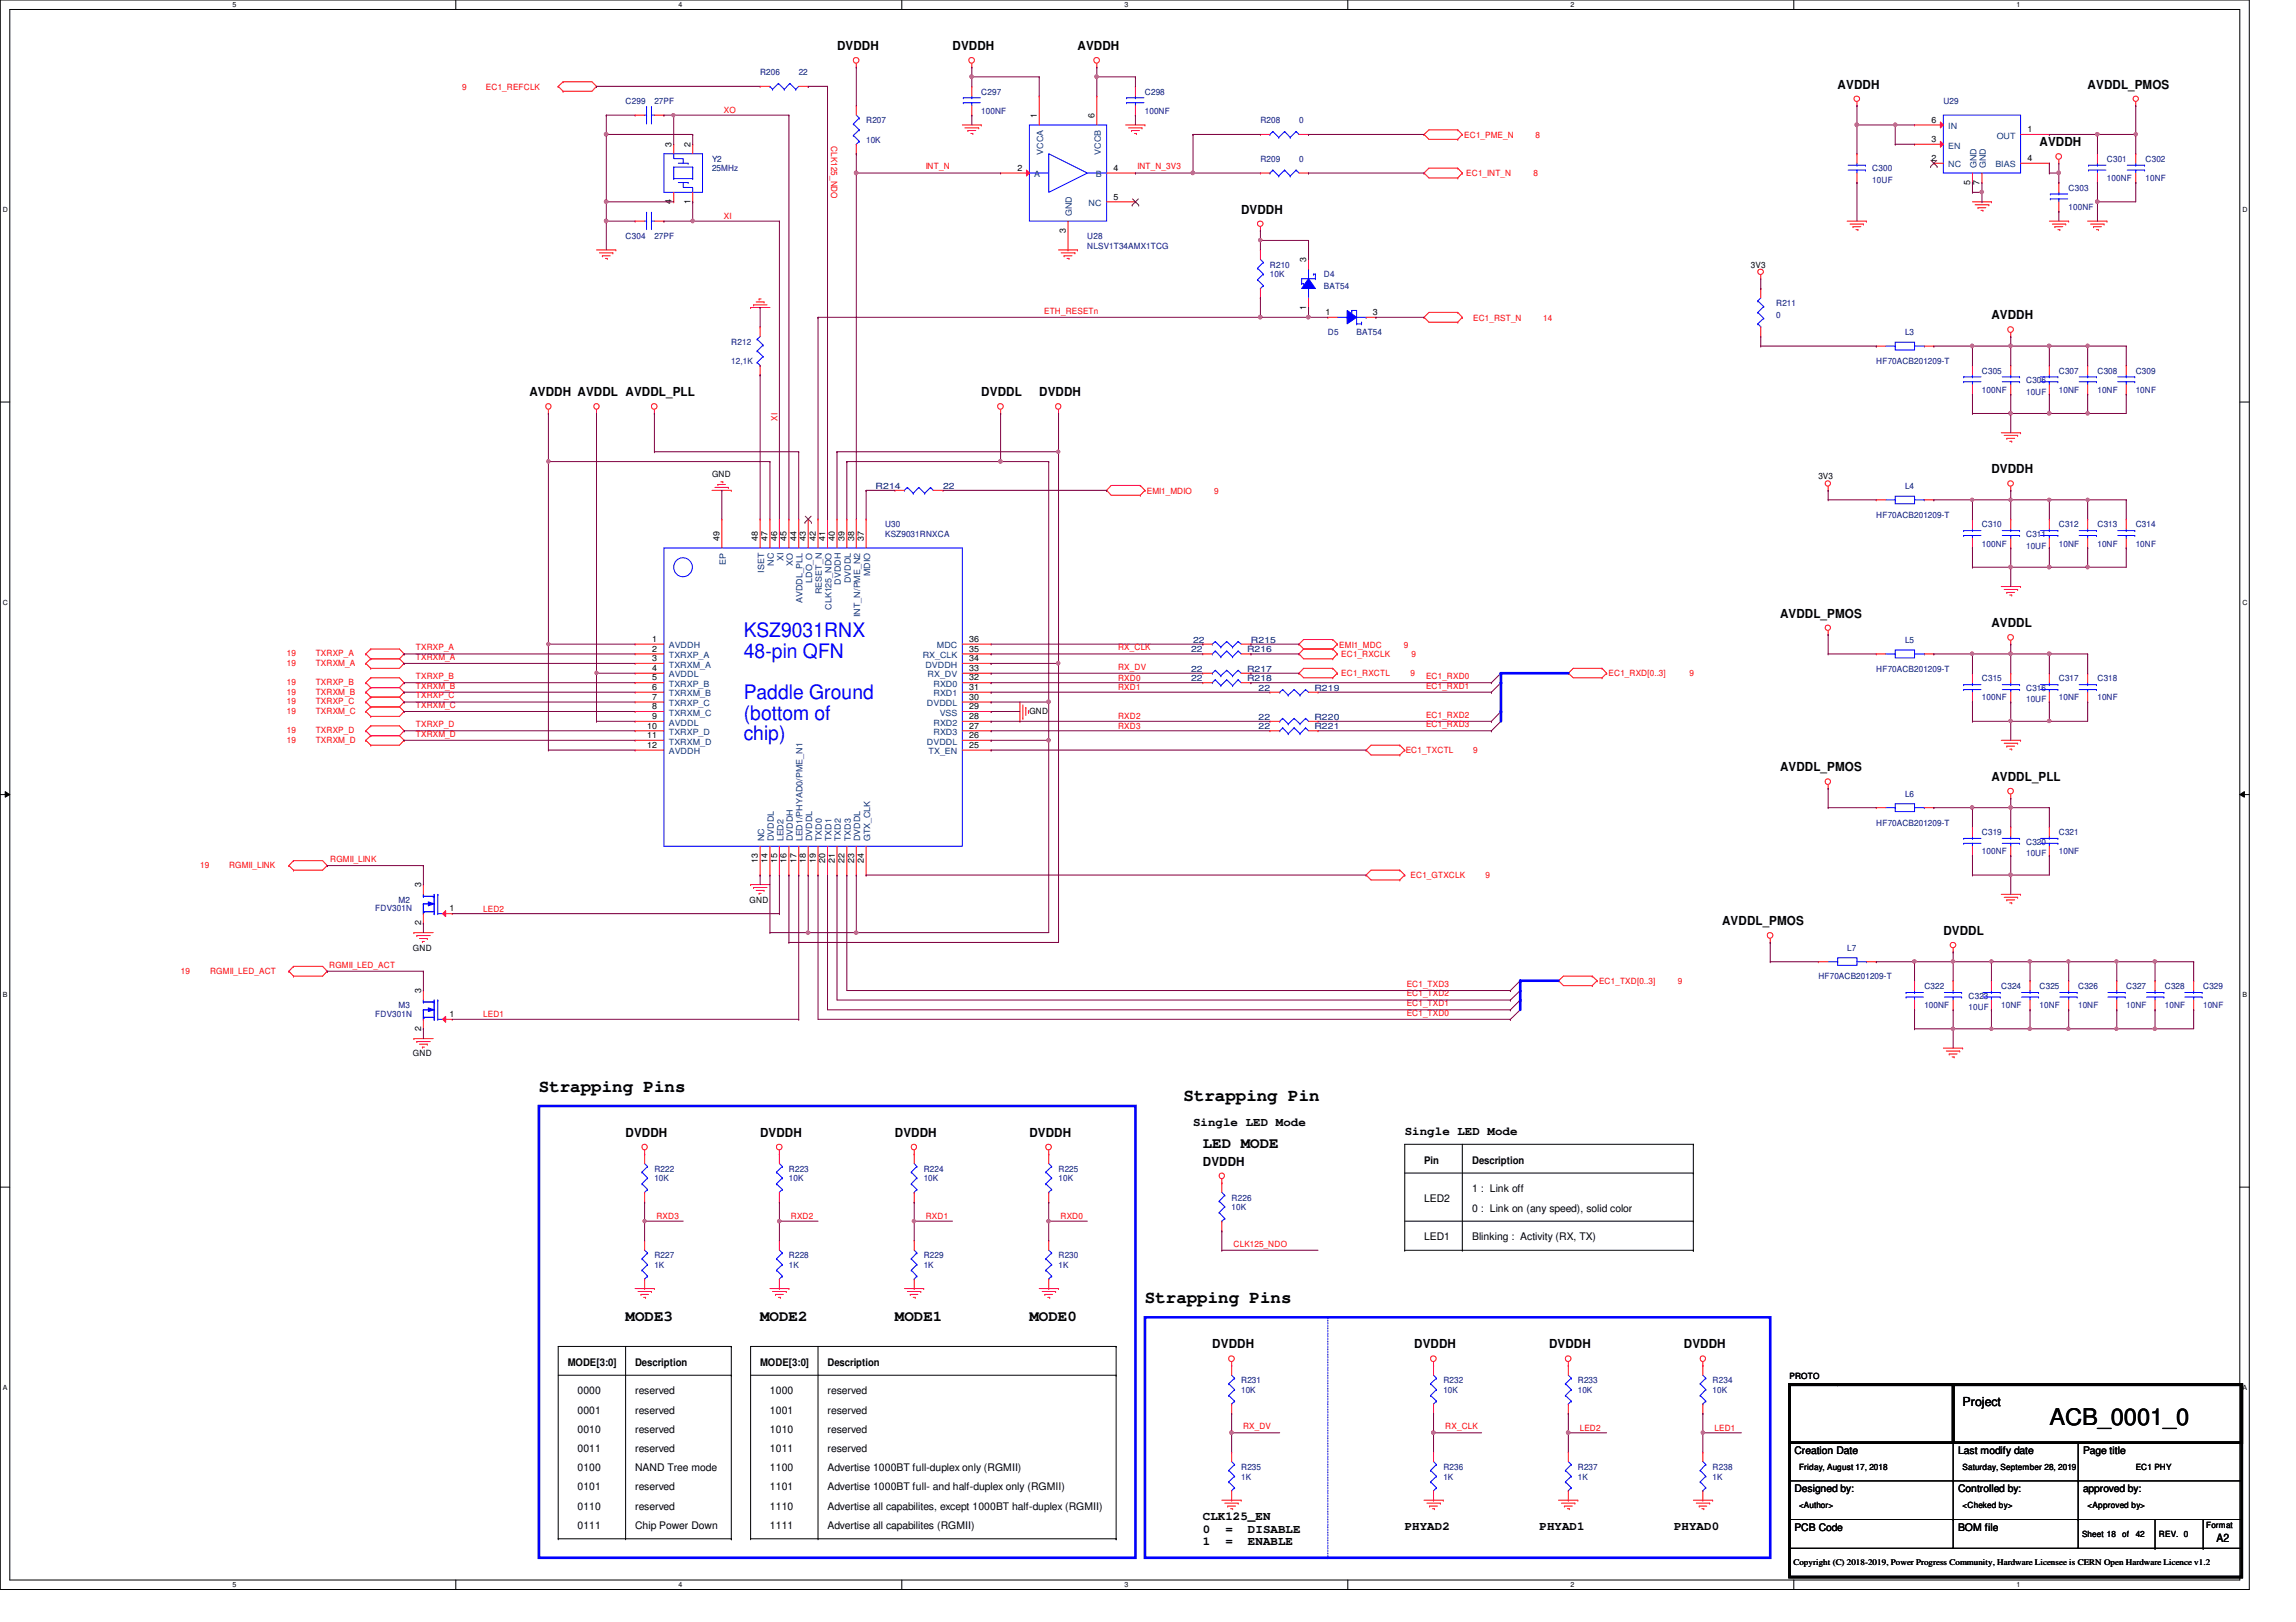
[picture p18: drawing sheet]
<svg xmlns="http://www.w3.org/2000/svg" width="297mm" height="210mm" viewBox="0 0 297 210" stroke-linecap="round" stroke-linejoin="round" font-family="sans-serif">
<defs><g id="words">
<text font-size="3" x="265.1" y="184.4">ACB_0001_0</text>
<g font-size="2.6" fill="#00f">
<text x="96.2" y="82.5">KSZ9031RNX</text>
<text x="96.2" y="85.1">48-pin QFN</text>
<text x="96.2" y="90.5">Paddle Ground</text>
<text x="96.2" y="93.1">(bottom of</text>
<text x="96.2" y="95.8">chip)</text>
</g>
<g font-size="2.3">
<text x="69.7" y="141.3">Strapping Pins</text>
<text x="153.1" y="142.5">Strapping Pin</text>
<text x="148.1" y="168.7">Strapping Pins</text>
</g>
<g font-size="2">
<text x="155.6" y="148.5">LED MODE</text>
<text x="80.9" y="170.9">MODE3</text>
<text x="98.3" y="170.9">MODE2</text>
<text x="115.8" y="170.9">MODE1</text>
<text x="133.2" y="170.9">MODE0</text>
</g>
<g font-size="1.6">
<text x="108.3" y="6.5">DVDDH</text>
<text x="123.2" y="6.5">DVDDH</text>
<text x="139.4" y="6.5">AVDDH</text>
<text x="237.7" y="11.5">AVDDH</text>
<text x="270.1" y="11.5">AVDDL_PMOS</text>
<text x="263.9" y="18.9">AVDDH</text>
<text x="160.6" y="27.6">DVDDH</text>
<text x="257.6" y="41.3">AVDDH</text>
<text x="68.5" y="51.3">AVDDH AVDDL AVDDL_PLL</text>
<text x="127" y="51.3">DVDDL</text>
<text x="134.4" y="51.3">DVDDH</text>
<text x="257.6" y="61.3">DVDDH</text>
<text x="230.3" y="79.9">AVDDL_PMOS</text>
<text x="257.6" y="81.2">AVDDL</text>
<text x="230.3" y="99.8">AVDDL_PMOS</text>
<text x="257.6" y="101.1">AVDDL_PLL</text>
<text x="222.8" y="119.8">AVDDL_PMOS</text>
<text x="251.4" y="121">DVDDL</text>
<text x="80.9" y="147.1">DVDDH</text>
<text x="98.3" y="147.1">DVDDH</text>
<text x="115.8" y="147.1">DVDDH</text>
<text x="133.2" y="147.1">DVDDH</text>
<text x="154.3" y="145.7">Single LED Mode</text>
<text x="181.7" y="146.9">Single LED Mode</text>
<text x="155.6" y="150.9">DVDDH</text>
<text x="156.8" y="174.5">DVDDH</text>
<text x="183" y="174.5">DVDDH</text>
<text x="200.4" y="174.5">DVDDH</text>
<text x="217.8" y="174.5">DVDDH</text>
<text x="253.9" y="181.9">Project</text>
<text x="155.6" y="196.7">CLK125_EN</text>
<text x="181.7" y="198">PHYAD2</text>
<text x="199.2" y="198">PHYAD1</text>
<text x="216.6" y="198">PHYAD0</text>
<text x="155.6" y="198.3">0</text>
<text x="155.6" y="199.9">1</text>
<text x="158.5" y="198.3">=</text>
<text x="158.5" y="199.9">=</text>
<text x="161.5" y="198.3">DISABLE</text>
<text x="161.5" y="199.9">ENABLE</text>
</g>
<text font-size="1.5" x="286.8" y="199.6">A2</text>
<g font-size="1.4">
<text x="184.2" y="150.6">Pin</text>
<text x="184.2" y="155.5">LED2</text>
<text x="190.5" y="150.6">Description</text>
<text x="190.5" y="154.3">1 : Link off</text>
<text x="184.2" y="160.5">LED1</text>
<text x="190.5" y="156.8">0 : Link on (any speed), solid color</text>
<text x="190.5" y="160.5">Blinking : Activity (RX, TX)</text>
<text x="73.4" y="176.7">MODE[3:0]</text>
<text x="82.2" y="176.7">Description</text>
<text x="98.3" y="176.7">MODE[3:0]</text>
<text x="107.1" y="176.7">Description</text>
<text x="74.7" y="180.4">0000</text>
<text x="74.7" y="182.9">0001</text>
<text x="74.7" y="185.4">0010</text>
<text x="82.2" y="182.9">reserved</text>
<text x="82.2" y="185.4">reserved</text>
<text x="82.2" y="180.4">reserved</text>
<text x="99.6" y="180.4">1000</text>
<text x="99.6" y="185.4">1010</text>
<text x="99.6" y="182.9">1001</text>
<text x="107.1" y="182.9">reserved</text>
<text x="107.1" y="185.4">reserved</text>
<text x="107.1" y="180.4">reserved</text>
<text x="74.7" y="187.9">0011</text>
<text x="74.7" y="190.4">0100</text>
<text x="82.2" y="187.9">reserved</text>
<text x="82.2" y="190.4">NAND Tree mode</text>
<text x="99.6" y="190.4">1100</text>
<text x="99.6" y="187.9">1011</text>
<text x="107.1" y="190.4">Advertise 1000BT full-duplex only (RGMII)</text>
<text x="107.1" y="187.9">reserved</text>
<text x="232.2" y="188.1">Creation Date</text>
<text x="253.3" y="188.1">Last modify date</text>
<text x="269.5" y="188.1">Page title</text>
<text x="74.7" y="192.9">0101</text>
<text x="74.7" y="195.4">0110</text>
<text x="74.7" y="197.9">0111</text>
<text x="82.2" y="192.9">reserved</text>
<text x="82.2" y="195.4">reserved</text>
<text x="82.2" y="197.9">Chip Power Down</text>
<text x="99.6" y="192.9">1101</text>
<text x="99.6" y="197.9">1111</text>
<text x="99.6" y="195.4">1110</text>
<text x="107.1" y="197.9">Advertise all capabilites (RGMII)</text>
<text x="107.1" y="192.9">Advertise 1000BT full- and half-duplex only (RGMII)</text>
<text x="107.1" y="195.4">Advertise all capabilites, except 1000BT half-duplex (RGMII)</text>
<text x="232.2" y="193.1">Designed by:</text>
<text x="253.3" y="193.1">Controlled by:</text>
<text x="269.5" y="193.1">approved by:</text>
<text x="232.2" y="198.1">PCB Code</text>
<text x="253.3" y="198.1">BOM file</text>
</g>
<g font-size="1.1" fill="#f00">
<text x="59.8" y="11.6">9</text>
<text x="62.9" y="11.6">EC1_REFCLK</text>
<text x="93.6" y="14.6">XO</text>
<text x="189.4" y="17.9">EC1_PME_N</text>
<text x="198.7" y="17.9">8</text>
<text x="107.5" y="18.9" transform="rotate(90 107.5 18.9)">CLK125_NDO</text>
<text x="119.8" y="21.9">INT_N</text>
<text x="147.1" y="21.9">INT_N_3V3</text>
<text x="189.7" y="22.8">EC1_INT_N</text>
<text x="198.4" y="22.8">8</text>
<text x="93.6" y="28.4">XI</text>
<text x="135.1" y="40.6">ETH_RESETn</text>
<text x="190.6" y="41.5">EC1_RST_N</text>
<text x="199.6" y="41.5">14</text>
<text x="100.6" y="54.5" transform="rotate(-90 100.6 54.5)">XI</text>
<text x="148.4" y="63.9">EMI1_MDIO</text>
<text x="157.1" y="63.9">9</text>
<text x="173.3" y="83.8">EMI1_MDC</text>
<text x="181.6" y="83.8">9</text>
<text x="37.1" y="84.9">19</text>
<text x="37.1" y="86.2">19</text>
<text x="37.1" y="88.6">19</text>
<text x="37.1" y="89.9">19</text>
<text x="40.8" y="84.9">TXRXP_A</text>
<text x="40.8" y="86.2">TXRXM_A</text>
<text x="40.8" y="88.6">TXRXP_B</text>
<text x="40.8" y="89.9">TXRXM_B</text>
<text x="53.8" y="89.1">TXRXM_B</text>
<text x="53.8" y="87.9">TXRXP_B</text>
<text x="53.8" y="85.4">TXRXM_A</text>
<text x="53.8" y="84.2">TXRXP_A</text>
<text x="144.6" y="84.2">RX_CLK</text>
<text x="144.6" y="86.7">RX_DV</text>
<text x="144.6" y="88.1">RXD0</text>
<text x="144.6" y="89.3">RXD1</text>
<text x="173.5" y="85">EC1_RXCLK</text>
<text x="173.5" y="87.5">EC1_RXCTL</text>
<text x="182.5" y="87.5">9</text>
<text x="182.6" y="85">9</text>
<text x="184.5" y="87.9">EC1_RXD0</text>
<text x="184.5" y="89.1">EC1_RXD1</text>
<text x="208.1" y="87.5">EC1_RXD[0..3]</text>
<text x="218.6" y="87.5">9</text>
<text x="37.1" y="91.1">19</text>
<text x="37.1" y="92.4">19</text>
<text x="37.1" y="94.9">19</text>
<text x="40.8" y="91.1">TXRXP_C</text>
<text x="40.8" y="92.4">TXRXM_C</text>
<text x="40.8" y="94.9">TXRXP_D</text>
<text x="53.8" y="91.6">TXRXM_C</text>
<text x="53.8" y="90.4">TXRXP_C</text>
<text x="53.8" y="94.1">TXRXP_D</text>
<text x="53.8" y="95.3">TXRXM_D</text>
<text x="144.6" y="93.1">RXD2</text>
<text x="144.6" y="94.3">RXD3</text>
<text x="184.5" y="92.9">EC1_RXD2</text>
<text x="184.5" y="94.1">EC1_RXD3</text>
<text x="37.1" y="96.1">19</text>
<text x="40.8" y="96.1">TXRXM_D</text>
<text x="181.9" y="97.5">EC1_TXCTL</text>
<text x="190.6" y="97.5">9</text>
<text x="25.9" y="112.3">19</text>
<text x="29.6" y="112.3">RGMII_LINK</text>
<text x="42.7" y="111.5">RGMII_LINK</text>
<text x="182.5" y="113.7">EC1_GTXCLK</text>
<text x="192.2" y="113.7">9</text>
<text x="62.5" y="118">LED2</text>
<text x="23.4" y="126">19</text>
<text x="27.2" y="126">RGMII_LED_ACT</text>
<text x="42.6" y="125.2">RGMII_LED_ACT</text>
<text x="62.5" y="131.7">LED1</text>
<text x="182" y="131.4">EC1_TXD0</text>
<text x="182" y="130.2">EC1_TXD1</text>
<text x="182" y="128.9">EC1_TXD2</text>
<text x="182" y="127.7">EC1_TXD3</text>
<text x="206.9" y="127.4">EC1_TXD[0..3]</text>
<text x="217.1" y="127.4">9</text>
<text x="84.9" y="157.8">RXD3</text>
<text x="102.3" y="157.8">RXD2</text>
<text x="119.8" y="157.8">RXD1</text>
<text x="137.2" y="157.8">RXD0</text>
<text x="159.6" y="161.3">CLK125_NDO</text>
<text x="160.8" y="185">RX_DV</text>
<text x="187" y="185">RX_CLK</text>
<text x="204.4" y="185.2">LED2</text>
<text x="221.8" y="185.2">LED1</text>
</g>
<g font-size="1.1" fill="#00007f">
<text x="98.3" y="9.7">R206</text>
<text x="103.3" y="9.7">22</text>
<text x="80.9" y="13.5">C299</text>
<text x="84.7" y="13.5">27PF</text>
<text x="112.1" y="16">R207</text>
<text x="127" y="12.2">C297</text>
<text x="127" y="14.7">100NF</text>
<text x="148.1" y="12.2">C298</text>
<text x="148.1" y="14.7">100NF</text>
<text x="163.1" y="16">R208</text>
<text x="168.1" y="16">0</text>
<text x="251.4" y="13.5">U29</text>
<text x="92.1" y="21">Y2</text>
<text x="92.1" y="22.2">25MHz</text>
<text x="112.1" y="18.5">10K</text>
<text x="163.1" y="21">R209</text>
<text x="168.1" y="21">0</text>
<text x="242.2" y="22.2">C300</text>
<text x="242.2" y="23.7">10UF</text>
<text x="272.6" y="21">C301</text>
<text x="272.6" y="23.5">100NF</text>
<text x="277.6" y="21">C302</text>
<text x="277.6" y="23.5">10NF</text>
<text x="267.6" y="24.7">C303</text>
<text x="267.6" y="27.2">100NF</text>
<text x="80.9" y="30.9">C304</text>
<text x="84.7" y="30.9">27PF</text>
<text x="140.7" y="30.9">U28</text>
<text x="140.7" y="32.2">NLSV1T34AMX1TCG</text>
<text x="164.3" y="34.6">R210</text>
<text x="164.3" y="35.9">10K</text>
<text x="171.3" y="35.9">D4</text>
<text x="171.3" y="37.4">BAT54</text>
<text x="229.8" y="39.6">R211</text>
<text x="229.8" y="41.1">0</text>
<text x="94.6" y="44.6">R212</text>
<text x="94.6" y="47.1">12,1K</text>
<text x="171.8" y="43.3">D5</text>
<text x="175.5" y="43.3">BAT54</text>
<text x="242.7" y="47.1">HF70ACB201209-T</text>
<text x="246.5" y="43.3">L3</text>
<text x="256.4" y="48.3">C305</text>
<text x="256.4" y="50.8">100NF</text>
<text x="262.1" y="49.6">C306</text>
<text x="262.1" y="51.1">10UF</text>
<text x="266.4" y="48.3">C307</text>
<text x="266.4" y="50.8">10NF</text>
<text x="271.4" y="48.3">C308</text>
<text x="271.4" y="50.8">10NF</text>
<text x="276.3" y="48.3">C309</text>
<text x="276.3" y="50.8">10NF</text>
<text x="113.3" y="63.3">R214</text>
<text x="122" y="63.3">22</text>
<text x="246.5" y="63.3">L4</text>
<text x="114.5" y="68.2">U30</text>
<text x="114.5" y="69.5">KSZ9031RNXCA</text>
<text x="242.7" y="67">HF70ACB201209-T</text>
<text x="256.4" y="68.2">C310</text>
<text x="256.4" y="70.7">100NF</text>
<text x="262.1" y="69.5">C311</text>
<text x="262.1" y="71">10UF</text>
<text x="266.4" y="68.2">C312</text>
<text x="266.4" y="70.7">10NF</text>
<text x="271.4" y="68.2">C313</text>
<text x="271.4" y="70.7">10NF</text>
<text x="276.3" y="68.2">C314</text>
<text x="276.3" y="70.7">10NF</text>
<text x="154.3" y="83.2">22</text>
<text x="161.8" y="83.2">R215</text>
<text x="246.5" y="83.2">L5</text>
<text x="154.1" y="84.4">22</text>
<text x="154.1" y="88.2">22</text>
<text x="154.1" y="86.9">22</text>
<text x="161.3" y="84.4">R216</text>
<text x="161.3" y="88.2">R218</text>
<text x="161.3" y="86.9">R217</text>
<text x="162.8" y="89.4">22</text>
<text x="170" y="89.4">R219</text>
<text x="242.7" y="86.9">HF70ACB201209-T</text>
<text x="256.4" y="88.2">C315</text>
<text x="262.1" y="89.4">C316</text>
<text x="266.4" y="88.2">C317</text>
<text x="271.4" y="88.2">C318</text>
<text x="162.8" y="94.4">22</text>
<text x="162.8" y="93.1">22</text>
<text x="170" y="94.4">R221</text>
<text x="170" y="93.1">R220</text>
<text x="256.4" y="90.6">100NF</text>
<text x="262.1" y="90.9">10UF</text>
<text x="266.4" y="90.6">10NF</text>
<text x="271.4" y="90.6">10NF</text>
<text x="242.7" y="106.8">HF70ACB201209-T</text>
<text x="246.5" y="103.1">L6</text>
<text x="256.4" y="108.1">C319</text>
<text x="256.4" y="110.6">100NF</text>
<text x="262.1" y="109.3">C320</text>
<text x="262.1" y="110.8">10UF</text>
<text x="266.4" y="108.1">C321</text>
<text x="266.4" y="110.6">10NF</text>
<text x="48.6" y="117.9">FDV301N</text>
<text x="51.6" y="116.8">M2</text>
<text x="239" y="123">L7</text>
<text x="48.6" y="131.6">FDV301N</text>
<text x="51.6" y="130.5">M3</text>
<text x="235.2" y="126.7">HF70ACB201209-T</text>
<text x="249" y="128">C322</text>
<text x="249" y="130.5">100NF</text>
<text x="254.7" y="129.2">C323</text>
<text x="254.7" y="130.7">10UF</text>
<text x="258.9" y="128">C324</text>
<text x="258.9" y="130.5">10NF</text>
<text x="263.9" y="128">C325</text>
<text x="263.9" y="130.5">10NF</text>
<text x="268.9" y="128">C326</text>
<text x="268.9" y="130.5">10NF</text>
<text x="275.1" y="128">C327</text>
<text x="275.1" y="130.5">10NF</text>
<text x="280.1" y="128">C328</text>
<text x="280.1" y="130.5">10NF</text>
<text x="285" y="128">C329</text>
<text x="285" y="130.5">10NF</text>
<text x="84.7" y="151.6">R222</text>
<text x="84.7" y="152.9">10K</text>
<text x="102.1" y="151.6">R223</text>
<text x="102.1" y="152.9">10K</text>
<text x="119.5" y="151.6">R224</text>
<text x="119.5" y="152.9">10K</text>
<text x="136.9" y="151.6">R225</text>
<text x="136.9" y="152.9">10K</text>
<text x="159.3" y="155.4">R226</text>
<text x="159.3" y="156.6">10K</text>
<text x="84.7" y="162.9">R227</text>
<text x="84.7" y="164.1">1K</text>
<text x="102.1" y="162.9">R228</text>
<text x="102.1" y="164.1">1K</text>
<text x="119.5" y="162.9">R229</text>
<text x="119.5" y="164.1">1K</text>
<text x="136.9" y="162.9">R230</text>
<text x="136.9" y="164.1">1K</text>
<text x="160.6" y="179">R231</text>
<text x="186.7" y="179">R232</text>
<text x="204.1" y="179">R233</text>
<text x="221.6" y="179">R234</text>
<text x="160.6" y="180.3">10K</text>
<text x="186.7" y="180.3">10K</text>
<text x="204.1" y="180.3">10K</text>
<text x="221.6" y="180.3">10K</text>
<text x="160.6" y="190.2">R235</text>
<text x="160.6" y="191.5">1K</text>
<text x="186.7" y="190.2">R236</text>
<text x="186.7" y="191.5">1K</text>
<text x="204.1" y="190.2">R237</text>
<text x="204.1" y="191.5">1K</text>
<text x="221.6" y="190.2">R238</text>
<text x="221.6" y="191.5">1K</text>
</g>
<g font-size="1.1">
<text x="134.2" y="15.3" transform="rotate(-90 134.2 15.3)">1</text>
<text x="141.6" y="15.3" transform="rotate(-90 141.6 15.3)">6</text>
<text x="249.9" y="15.9">6</text>
<text x="262.3" y="17.1">1</text>
<text x="86.9" y="19" transform="rotate(-90 86.9 19)">3</text>
<text x="89.3" y="19" transform="rotate(-90 89.3 19)">2</text>
<text x="131.7" y="22.1">2</text>
<text x="144.1" y="22.1">4</text>
<text x="249.9" y="20.8">2</text>
<text x="249.9" y="18.4">3</text>
<text x="254.9" y="23.9" transform="rotate(-90 254.9 23.9)">5</text>
<text x="256.1" y="23.9" transform="rotate(-90 256.1 23.9)">7</text>
<text x="262.3" y="20.8">4</text>
<text x="86.9" y="26.4" transform="rotate(-90 86.9 26.4)">4</text>
<text x="89.3" y="26.4" transform="rotate(-90 89.3 26.4)">1</text>
<text x="144.1" y="25.8">5</text>
<text x="137.9" y="30.1" transform="rotate(-90 137.9 30.1)">3</text>
<text x="169" y="34" transform="rotate(-90 169 34)">3</text>
<text x="226.5" y="34.6">3V3</text>
<text x="169" y="40.1" transform="rotate(-90 169 40.1)">1</text>
<text x="171.5" y="40.8">1</text>
<text x="177.6" y="40.8">3</text>
<text x="92.1" y="61.8">GND</text>
<text x="235.2" y="62">3V3</text>
<text x="93.1" y="70" transform="rotate(-90 93.1 70)">49</text>
<text x="98" y="70" transform="rotate(-90 98 70)">48</text>
<text x="99.3" y="70" transform="rotate(-90 99.3 70)">47</text>
<text x="100.5" y="70" transform="rotate(-90 100.5 70)">46</text>
<text x="101.8" y="70" transform="rotate(-90 101.8 70)">45</text>
<text x="103" y="70" transform="rotate(-90 103 70)">44</text>
<text x="104.3" y="70" transform="rotate(-90 104.3 70)">43</text>
<text x="105.5" y="70" transform="rotate(-90 105.5 70)">42</text>
<text x="106.8" y="70" transform="rotate(-90 106.8 70)">41</text>
<text x="108" y="70" transform="rotate(-90 108 70)">40</text>
<text x="109.3" y="70" transform="rotate(-90 109.3 70)">39</text>
<text x="110.5" y="70" transform="rotate(-90 110.5 70)">38</text>
<text x="111.8" y="70" transform="rotate(-90 111.8 70)">37</text>
<text x="84.4" y="83.1">1</text>
<text x="125.4" y="83.1">36</text>
<text x="84.4" y="84.3">2</text>
<text x="84.4" y="85.6">3</text>
<text x="84.4" y="88.1">5</text>
<text x="84.4" y="89.3">6</text>
<text x="84.4" y="86.8">4</text>
<text x="125.4" y="89.3">31</text>
<text x="125.4" y="88.1">32</text>
<text x="125.4" y="86.8">33</text>
<text x="125.4" y="85.6">34</text>
<text x="125.4" y="84.3">35</text>
<text x="83.7" y="94.3">10</text>
<text x="83.7" y="95.5">11</text>
<text x="84.4" y="90.6">7</text>
<text x="84.4" y="91.8">8</text>
<text x="84.4" y="93">9</text>
<text x="125.4" y="95.5">26</text>
<text x="125.4" y="94.3">27</text>
<text x="125.4" y="91.8">29</text>
<text x="125.4" y="90.6">30</text>
<text x="125.4" y="93">28</text>
<text x="133.2" y="92.4">GND</text>
<text x="83.7" y="96.8">12</text>
<text x="125.4" y="96.8">25</text>
<text x="98" y="111.7" transform="rotate(-90 98 111.7)">13</text>
<text x="99.3" y="111.7" transform="rotate(-90 99.3 111.7)">14</text>
<text x="100.5" y="111.7" transform="rotate(-90 100.5 111.7)">15</text>
<text x="101.8" y="111.7" transform="rotate(-90 101.8 111.7)">16</text>
<text x="103" y="111.7" transform="rotate(-90 103 111.7)">17</text>
<text x="104.3" y="111.7" transform="rotate(-90 104.3 111.7)">18</text>
<text x="105.5" y="111.7" transform="rotate(-90 105.5 111.7)">19</text>
<text x="106.8" y="111.7" transform="rotate(-90 106.8 111.7)">20</text>
<text x="108" y="111.7" transform="rotate(-90 108 111.7)">21</text>
<text x="109.3" y="111.7" transform="rotate(-90 109.3 111.7)">22</text>
<text x="110.5" y="111.7" transform="rotate(-90 110.5 111.7)">23</text>
<text x="111.8" y="111.7" transform="rotate(-90 111.8 111.7)">24</text>
<text x="54.5" y="119.8" transform="rotate(-90 54.5 119.8)">2</text>
<text x="54.5" y="114.9" transform="rotate(-90 54.5 114.9)">3</text>
<text x="58.2" y="117.9">1</text>
<text x="97" y="116.8">GND</text>
<text x="53.4" y="123">GND</text>
<text x="54.5" y="128.5" transform="rotate(-90 54.5 128.5)">3</text>
<text x="58.2" y="131.6">1</text>
<text x="53.4" y="136.7">GND</text>
<text x="54.5" y="133.4" transform="rotate(-90 54.5 133.4)">2</text>
<text x="231.5" y="178.4">PROTO</text>
<text x="232.7" y="190.2">Friday, August 17, 2018</text>
<text x="253.9" y="190.2">Saturday, September 28, 2019</text>
<text x="276.3" y="190.2">EC1 PHY</text>
<text x="232.7" y="195.2">&lt;Author&gt;</text>
<text x="253.9" y="195.2">&lt;Cheked by&gt;</text>
<text x="270.1" y="195.2">&lt;Approved by&gt;</text>
<text x="285.4" y="197.7">Format</text>
<text x="232" y="202.6">Copyright (C) 2018-2019, Power Progress Community, Hardware Licensee is CERN Open Hardware Licence v1.2</text>
<text x="269.4" y="198.9">Sheet 18</text>
<text x="274.6" y="198.9">of</text>
<text x="276.3" y="198.9">42</text>
<text x="279.3" y="198.9">REV. 0</text>
</g>
<g font-size="1.1" fill="#00407f">
<text x="252" y="16.7">IN</text>
<text x="258.3" y="17.9">OUT</text>
<text x="133.8" y="22.9">A</text>
<text x="135" y="20" transform="rotate(-90 135 20)">VCCA</text>
<text x="141.8" y="22.9">B</text>
<text x="142.4" y="20" transform="rotate(-90 142.4 20)">VCCB</text>
<text x="252" y="21.7">NC</text>
<text x="252" y="19.2">EN</text>
<text x="255.7" y="21.8" transform="rotate(-90 255.7 21.8)">GND</text>
<text x="256.9" y="21.8" transform="rotate(-90 256.9 21.8)">GND</text>
<text x="258.1" y="21.7">BIAS</text>
<text x="138.7" y="28" transform="rotate(-90 138.7 28)">GND</text>
<text x="140.8" y="26.7">NC</text>
<text x="93.9" y="73.1" transform="rotate(-90 93.9 73.1)">EP</text>
<text x="98.8" y="74.1" transform="rotate(-90 98.8 74.1)">ISET</text>
<text x="100.1" y="73.2" transform="rotate(-90 100.1 73.2)">NC</text>
<text x="101.3" y="72.6" transform="rotate(-90 101.3 72.6)">XI</text>
<text x="102.6" y="73.2" transform="rotate(-90 102.6 73.2)">XO</text>
<text x="105.1" y="75.4" transform="rotate(-90 105.1 75.4)">LDO_O</text>
<text x="106.3" y="76.9" transform="rotate(-90 106.3 76.9)">RESET_N</text>
<text x="108.8" y="75.7" transform="rotate(-90 108.8 75.7)">DVDDH</text>
<text x="110.1" y="75.5" transform="rotate(-90 110.1 75.5)">DVDDL</text>
<text x="112.6" y="74.6" transform="rotate(-90 112.6 74.6)">MDIO</text>
<text x="86.5" y="83.9">AVDDH</text>
<text x="103.8" y="78.1" transform="rotate(-90 103.8 78.1)">AVDDL_PLL</text>
<text x="107.6" y="78.9" transform="rotate(-90 107.6 78.9)">CLK125_NDO</text>
<text x="111.3" y="79.9" transform="rotate(-90 111.3 79.9)">INT_N/PME_N2</text>
<text x="121.2" y="83.9">MDC</text>
<text x="86.5" y="85.2">TXRXP_A</text>
<text x="86.5" y="86.4">TXRXM_A</text>
<text x="86.5" y="88.9">TXRXP_B</text>
<text x="86.5" y="87.7">AVDDL</text>
<text x="119.4" y="85.2">RX_CLK</text>
<text x="119.7" y="86.4">DVDDH</text>
<text x="120" y="87.7">RX_DV</text>
<text x="120.8" y="88.9">RXD0</text>
<text x="86.5" y="90.1">TXRXM_B</text>
<text x="86.5" y="91.4">TXRXP_C</text>
<text x="86.5" y="92.6">TXRXM_C</text>
<text x="86.5" y="95.1">TXRXP_D</text>
<text x="86.5" y="93.9">AVDDL</text>
<text x="119.9" y="91.4">DVDDL</text>
<text x="120.8" y="95.1">RXD3</text>
<text x="120.8" y="90.1">RXD1</text>
<text x="120.8" y="93.9">RXD2</text>
<text x="121.6" y="92.6">VSS</text>
<text x="86.5" y="96.4">TXRXM_D</text>
<text x="86.5" y="97.6">AVDDH</text>
<text x="119.9" y="96.4">DVDDL</text>
<text x="120.1" y="97.6">TX_EN</text>
<text x="98.8" y="108.9" transform="rotate(-90 98.8 108.9)">NC</text>
<text x="100.1" y="108.9" transform="rotate(-90 100.1 108.9)">DVDDL</text>
<text x="101.3" y="108.9" transform="rotate(-90 101.3 108.9)">LED2</text>
<text x="102.6" y="108.9" transform="rotate(-90 102.6 108.9)">DVDDH</text>
<text x="103.8" y="108.9" transform="rotate(-90 103.8 108.9)">LED1/PHYAD0/PME_N1</text>
<text x="105.1" y="108.9" transform="rotate(-90 105.1 108.9)">DVDDL</text>
<text x="106.3" y="108.9" transform="rotate(-90 106.3 108.9)">TXD0</text>
<text x="107.6" y="108.9" transform="rotate(-90 107.6 108.9)">TXD1</text>
<text x="108.8" y="108.9" transform="rotate(-90 108.8 108.9)">TXD2</text>
<text x="110.1" y="108.9" transform="rotate(-90 110.1 108.9)">TXD3</text>
<text x="111.3" y="108.9" transform="rotate(-90 111.3 108.9)">DVDDL</text>
<text x="112.6" y="108.9" transform="rotate(-90 112.6 108.9)">GTX_CLK</text>
</g>
<g font-size=".9">
<text x="30.1" y=".9">5</text>
<text x="87.8" y=".9">4</text>
<text x="145.5" y=".9">3</text>
<text x="203.2" y=".9">2</text>
<text x="260.9" y=".9">1</text>
<text x=".4" y="27.4">D</text>
<text x="290.1" y="27.4">D</text>
<text x=".4" y="78.2">C</text>
<text x="290.1" y="78.2">C</text>
<text x=".4" y="129">B</text>
<text x="290.1" y="129">B</text>
<text x=".4" y="179.8">A</text>
<text x="290.1" y="179.8">A</text>
<text x="30.1" y="205.4">5</text>
<text x="87.8" y="205.4">4</text>
<text x="145.5" y="205.4">3</text>
<text x="203.2" y="205.4">2</text>
<text x="260.9" y="205.4">1</text>
</g>
</g></defs>
<path d="M0 0h291v205.7h-291zM1.3 1.2h288.5v203.3h-288.5z" fill="none" stroke="#000" stroke-width=".13"/>
<g fill="#fff">
<path d="M30.1 .1h.5v1h-.5z"/>
<path d="M30.1 204.6h.5v1h-.5z"/>
</g>
<path d="M59 0v1.2M59 204.5v1.2" fill="none" stroke="#000" stroke-width=".13"/>
<g fill="#fff">
<path d="M87.8 .1h.5v1h-.5z"/>
<path d="M87.8 204.6h.5v1h-.5z"/>
</g>
<path d="M116.7 0v1.2M116.7 204.5v1.2" fill="none" stroke="#000" stroke-width=".13"/>
<g fill="#fff">
<path d="M145.5 .1h.5v1h-.5z"/>
<path d="M145.5 204.6h.5v1h-.5z"/>
</g>
<path d="M174.4 0v1.2M174.4 204.5v1.2" fill="none" stroke="#000" stroke-width=".13"/>
<g fill="#fff">
<path d="M203.2 .1h.5v1h-.5z"/>
<path d="M203.2 204.6h.5v1h-.5z"/>
</g>
<path d="M232.1 0v1.2M232.1 204.5v1.2" fill="none" stroke="#000" stroke-width=".13"/>
<g fill="#fff">
<path d="M260.9 .1h.5v1h-.5z"/>
<path d="M260.9 204.6h.5v1h-.5z"/>
<path d="M.4 26.6h.6v1h-.6z"/>
<path d="M290.1 26.6h.6v1h-.6z"/>
<path d="M.4 77.4h.6v1h-.6z"/>
<path d="M290.1 77.4h.6v1h-.6z"/>
</g>
<path d="M0 52h1.3M289.8 52h1.2" fill="none" stroke="#000" stroke-width=".13"/>
<g fill="#fff">
<path d="M.4 128.2h.6v1h-.6z"/>
<path d="M290.1 128.2h.6v1h-.6z"/>
</g>
<path d="M0 102.8h1.3M.7 102.4l.6 .4-.6 .4zM289.8 102.8l.6-.4v.8zM289.8 102.8h1.2" fill="none" stroke="#000" stroke-width=".13"/>
<path d="M.7 102.4l.6 .4-.6 .4zM289.8 102.8l.6-.4v.8z" fill="#000"/>
<g fill="#fff">
<path d="M.4 179h.5v1h-.5z"/>
<path d="M290.1 179h.6v1h-.6z"/>
</g>
<g fill="none" stroke="#000" stroke-width=".13">
<path d="M0 153.6h1.3M181.7 151.8h37.4M181.7 158h37.4M189.2 148.1v13.7M219.1 148.1h.1M219.1 151.8h.1M219.1 158h.1M219.1 148.1h-37.4v13.7M219.1 148.1v13.7M289.8 153.6h1.2M72.2 178h22.4M80.9 174.2v24.9"/>
<path d="M94.6 178h.1M94.6 174.2h.1M94.6 174.2h-22.4v24.9M94.6 174.2v24.9M97.1 178h47.3M105.8 174.2v24.9M144.4 174.2h.1M144.4 178h.1M144.4 174.2h-47.3v24.9M144.4 174.2v24.9M181.7 161.8h.1M181.7 161.8h37.4"/>
<path d="M189.2 161.8h.1M219.1 161.8h.1M231.5 179.2h6.2M237.7 179.2h.1M72.2 199.1h.1M72.2 199.1h22.4M80.9 199.1h.1M94.6 199.1h.1M97.1 199.1h.1M97.1 199.1h47.3M105.8 199.1h.1M144.4 199.1h.1"/>
<path d="M231.5 191.6h58.5M231.5 196.6h58.5M252.7 191.6h.1M252.7 196.6h.1M252.7 196.6v3.8h-21.2M252.7 186.7v9.9M268.9 191.6h.1M268.9 196.6h.1M268.9 196.6v3.8h-16.2M268.9 186.7v9.9M278.8 196.6v3.8M285 196.6v3.8"/>
<path d="M290 191.6h.1M290 196.6h.1M268.9 200.4h21.1M278.8 200.4h.1M285 200.4h.1M290 200.4h.1"/>
</g>
<path d="M69.7 143.1h77.2v58.5h-77.2zM148.1 170.5h80.9v31.1h-80.9z" fill="none" stroke="#00f" stroke-width=".34"/>
<path d="M171.8 170.5v31.1M171.8 201.6h.1" fill="none" stroke="#00f" stroke-width=".13" stroke-dasharray=".2 .2"/>
<g fill="none" stroke="#f00" stroke-width=".13">
<path d="M72.2 11.2h.1M72.2 11.2l.7 .6M72.9 10.6h.1M72.9 11.8h.1M72.9 10.6l-.7 .6M72.9 10.6h3.7l.6 .6M77.2 11.2h.1M77.2 11.2l-.6 .6h-3.7M110.8 8.7h.1M110.8 13.7h.1M110.8 19.9h.1M110.8 8.2v.5"/>
<path d="M110.8 13.7v1.2M110.8 18.7v1.2M124.5 16.2h2.5M124.8 16.6h1.8M125.2 16.9h.1M125.2 16.9h1M125.6 17.3h.3M125.7 8.7h.1M125.7 8.2v.5M125.9 17.3h.1M126.6 16.6h.1M127 16.2h.1"/>
<path d="M141.9 8.7h.1M141.9 8.2v.5M145.6 16.2h2.5M146 16.6h1.7M146.4 16.9h.1M146.4 16.9h1M146.8 17.3h.2M147 17.3h.1M147.7 16.6h.1M148.1 16.2h.1M184.2 17.4h.1M184.2 17.4l.7 .6h3.7"/>
<path d="M188.6 16.8h.1M188.6 18h.1M188.6 16.8l.6 .6M188.6 16.8h-3.7l-.7 .6M189.2 17.4h.1M189.2 17.4l-.6 .6M240.2 13.7h.1M240.2 13.2v.5M276.3 13.7h.1M276.3 13.2v.5M77.2 32.3h2.5M77.6 32.7h1.7"/>
<path d="M77.9 33.1h.1M77.9 33.1h1M78.3 33.4h.3M78.6 33.4h.1M79.3 32.7h.1M79.7 32.3h.1M97.1 39.8h.1M97.1 39.8h2.5M97.5 39.5h.1M97.5 39.5h1.7M97.8 39.1h1M98.2 38.7h.1"/>
<path d="M98.2 38.7h.3M98.8 39.1h.1M136.9 32.3h2.5M137.3 32.7h1.8M137.7 33.1h.1M137.7 33.1h1M138 33.4h.3M138.3 33.4h.1M139.1 32.7h.1M139.4 32.3h.1M163.1 29.8h.1M163.1 29.3v.5"/>
<path d="M184.2 22.4h.1M184.2 22.4l.7 .6h3.7M188.6 21.8h.1M188.6 23h.1M188.6 21.8l.6 .6M188.6 21.8h-3.7l-.7 .6M189.2 22.4h.1M189.2 22.4l-.6 .6M227.8 36.1h.1M227.8 37.3h.1M227.8 35.6v.5M227.8 37.3v1.3"/>
<path d="M239 28.6h2.5M239.3 29h1.8M239.7 29.3h.1M239.7 29.3h1M240.1 29.7h.3M240.4 29.7h.1M241.1 29h.1M241.5 28.6h.1M255.2 26.1h2.4M255.5 26.5h1.8M255.9 26.9h.1M255.9 26.9h1"/>
<path d="M256.3 27.2h.2M256.5 27.2h.1M257.3 26.5h.1M257.6 26.1h.1M265.1 28.6h2.5M265.5 29h1.7M265.8 29.3h.1M265.8 29.3h1.1M266.2 29.7h.3M266.4 21.1h.1M266.4 20.7v.4M266.5 29.7h.1"/>
<path d="M267.2 29h.1M267.6 28.6h.1M270.1 28.6h2.5M270.5 29h1.7M270.8 29.3h.1M270.8 29.3h1.1M271.2 29.7h.3M271.5 29.7h.1M272.2 29h.1M272.6 28.6h.1M70.9 53.5h.1M70.9 53v.5"/>
<path d="M77.2 53.5h.1M77.2 53v.5M84.7 53.5h.1M84.7 53v.5M129.5 53.5h.1M129.5 53v.5M136.9 53.5h.1M136.9 53v.5M184.2 41.1h.1M184.2 41.1l.7 .6h3.7M188.6 40.4h.1M188.6 41.7h.1"/>
<path d="M188.6 40.4l.6 .7M188.6 40.4h-3.7l-.7 .7M189.2 41.1h.1M189.2 41.1l-.6 .6M227.8 43.6h.1M227.8 42.3v1.3M242.7 44.8h.1M242.7 44.8h1.3M249 44.8h1.2M250.2 44.8h.1M258.9 56h2.5M259.3 56.3h1.7"/>
<path d="M259.6 56.7h.1M259.6 56.7h1M260 57.1h.3M260.1 43.6h.1M260.1 47.3h.1M260.1 51h.1M260.1 43.1v.5M260.1 47.3v1.2M260.1 49.8v1.2M260.3 57.1h.1M261 56.3h.1M261.4 56h.1"/>
<path d="M92.1 63.5h2.5M92.5 63.1h1.7M92.9 62.7h.1M92.9 62.7h.9M93.3 62.4h.2M93.4 67.2h.1M93.4 67.2v3.7M93.5 62.4h.1M94.2 63.1h.1M94.6 63.5h.1M98.3 67.2h.1M98.3 67.2v3.7"/>
<path d="M99.6 67.2h.1M99.6 67.2v3.7M100.8 67.2h.1M100.8 67.2v3.7M102.1 67.2h.1M102.1 67.2v3.7M103.3 67.2h.1M103.3 67.2v3.7M104.6 67.2h.1M104.6 67.2v3.7M105.8 67.2h.1M105.8 67.2v3.7"/>
<path d="M107.1 67.2h.1M107.1 67.2v3.7M108.3 67.2h.1M108.3 67.2v3.7M109.6 67.2h.1M109.6 67.2v3.7M110.8 67.2h.1M110.8 67.2v3.7M112.1 67.2h.1M112.1 67.2v3.7M143.2 63.5h.1M143.2 63.5l.6 .6h3.7"/>
<path d="M147.5 62.8h.1M147.5 64.1h.1M147.5 62.8l.6 .7M147.5 62.8h-3.7l-.6 .7M148.1 63.5h.1M148.1 63.5l-.6 .6M236.5 63.5h.1M236.5 62.9v.6M258.9 75.9h2.5M259.3 76.3h1.7M259.6 76.7h.1M259.6 76.7h1"/>
<path d="M260 77h.3M260.1 63.5h.1M260.1 67.2h.1M260.1 70.9h.1M260.1 62.9v.6M260.1 67.2v1.3M260.1 69.7v1.2M260.3 77h.1M261 76.3h.1M261.4 75.9h.1M265.1 67.2h.1M265.1 70.9h.1"/>
<path d="M265.1 67.2v1.3M265.1 69.7v1.2M47.3 84.6h.1M47.3 85.9h.1M47.3 88.3h.1M47.3 89.6h.1M47.3 90.8h.1M47.3 92.1h.1M47.3 94.6h.1M47.3 95.8h.1M47.3 84.6l.7 .7M47.3 85.9l.7 .6"/>
<path d="M47.3 88.3l.7 .7M47.3 89.6l.7 .6M47.3 90.8l.7 .7M47.3 92.1l.7 .6M47.3 94.6l.7 .6M47.3 95.8l.7 .6M48 85.3h.1M48 84h.1M48 86.5h.1M48 89h.1M48 87.7h.1M48 90.2h.1"/>
<path d="M48 91.5h.1M48 92.7h.1M48 95.2h.1M48 93.9h.1M48 96.4h.1M48 84h3.7l.6 .6M48 85.3h3.7M48 87.7h3.7l.6 .6M48 84l-.7 .6M48 85.3l-.7 .6M48 87.7l-.7 .6M48 89h3.7"/>
<path d="M48 89l-.7 .6M48 90.2h3.7M48 90.2l-.7 .6M48 91.5h3.7M48 91.5l-.7 .6M48 93.9l-.7 .7M48 93.9h3.7l.6 .7M48 95.2h3.7M48 95.2l-.7 .6M51.7 89l.6 .6M51.7 85.3l.6 .6M51.7 95.2l.6 .6"/>
<path d="M51.7 90.2l.6 .6M51.7 91.5l.6 .6M52.3 84.6h.1M52.3 85.9h.1M52.3 88.3h.1M52.3 89.6h.1M52.3 90.8h.1M52.3 92.1h.1M52.3 94.6h.1M52.3 95.8h.1M52.3 95.8l-.6 .6h-3.7M52.3 85.9l-.6 .6h-3.7"/>
<path d="M52.3 84.6l-.6 .7M52.3 88.3l-.6 .7M52.3 89.6l-.6 .6M52.3 90.8l-.6 .7M52.3 92.1l-.6 .6h-3.7M52.3 94.6l-.6 .6M82.2 83.4h.1M82.2 84.6h.1M82.2 85.9h.1M82.2 88.3h.1M82.2 89.6h.1M82.2 90.8h.1"/>
<path d="M82.2 92.1h.1M82.2 94.6h.1M82.2 95.8h.1M82.2 97.1h.1M82.2 87.1h.1M82.2 93.3h.1M82.2 95.8h3.7M82.2 89.6h3.7M82.2 94.6h3.7M82.2 83.4h3.7M82.2 97.1h3.7M82.2 92.1h3.7"/>
<path d="M82.2 90.8h3.7M82.2 88.3h3.7M82.2 87.1h3.7M82.2 85.9h3.7M82.2 84.6h3.7M82.2 93.3h3.7M124.5 95.8h3.7M124.5 89.6h3.7M124.5 94.6h3.7M124.5 83.4h3.7M124.5 97.1h3.7M124.5 92.1h3.7"/>
<path d="M124.5 90.8h3.7M124.5 88.3h3.7M124.5 87.1h3.7M124.5 85.9h3.7M124.5 84.6h3.7M124.5 93.3h3.7M128.2 97.1h.1M128.2 95.8h.1M128.2 94.6h.1M128.2 92.1h.1M128.2 90.8h.1M128.2 89.6h.1"/>
<path d="M128.2 88.3h.1M128.2 87.1h.1M128.2 85.9h.1M128.2 84.6h.1M128.2 83.4h.1M128.2 93.3h.1M131.9 93.3h.1M131.9 90.8v2.5M132.3 93h.1M132.3 91.2v1.8M132.7 91.6h.1M132.7 91.6v1"/>
<path d="M133.1 92.2h.1M133.1 91.9v.3M155.6 83.4h.1M155.6 83.4h1.2M160.6 83.4h1.2M161.8 83.4h.1M164.3 89.6h.1M164.3 94.6h.1M164.3 89.6h1.3M164.3 94.6h1.3M168.1 84.6h.1M168.1 87.1h.1"/>
<path d="M168.1 83.4h.1M168.1 84.6l.6 .7h3.7M168.1 87.1l.6 .6h3.7M168.1 83.4l.6 .6M168.7 84l-.6 .6M168.7 84h3.7M169.3 89.6h1.2M169.3 94.6h1.2M170.5 89.6h.1M170.5 94.6h.1M172.4 84h.1M172.4 85.3h.1"/>
<path d="M172.4 86.5h.1M172.4 87.7h.1M172.4 82.8h.1M172.4 84l.6 .6M172.4 86.5l.6 .6M172.4 86.5h-3.7l-.6 .6M172.4 82.8l.6 .6M172.4 82.8h-3.7l-.6 .6M173 84.6h.1M173 87.1h.1M173 83.4h.1M173 84.6l-.6 .7"/>
<path d="M173 87.1l-.6 .6M173 83.4l-.6 .6M176.7 97.1h.1M176.7 97.1l.7 .6h3.7M181.1 96.4h.1M181.1 97.7h.1M181.1 96.4l.6 .7M181.1 96.4h-3.7l-.7 .7M181.7 97.1h.1M181.7 97.1l-.6 .6M202.9 87.1h.1M202.9 87.1l.6 .6h3.8"/>
<path d="M207.3 86.5h.1M207.3 87.7h.1M207.3 86.5h-3.8l-.6 .6M207.3 86.5l.6 .6M207.9 87.1h.1M207.9 87.1l-.6 .6M236.5 82.1h.1M236.5 81.6v.5M242.7 84.6h.1M242.7 84.6h1.3M249 84.6h1.2M250.2 84.6h.1"/>
<path d="M258.9 95.8h2.5M259.3 96.2h1.7M259.6 96.6h.1M259.6 96.6h1M260 96.9h.3M260.1 83.4h.1M260.1 82.9v.5M260.3 96.9h.1M261 96.2h.1M261.4 95.8h.1M270.1 87.1h.1M270.1 90.8h.1"/>
<path d="M270.1 87.1v1.2M270.1 89.6v1.2M37.4 112h.1M37.4 112l.6 .6M38 112.6h.1M38 111.4h.1M38 111.4l-.6 .6M38 111.4h3.7l.6 .6M42.3 112h.1M42.3 112l-.6 .6h-3.7M97.1 114.5h.1M97.1 114.5h2.5"/>
<path d="M97.5 114.9h.1M97.5 114.9h1.7M97.8 115.2h1M98.2 115.6h.1M98.2 115.6h.3M98.3 113.2h.1M98.3 109.5v3.7M98.8 115.2h.1M99.6 113.2h.1M99.6 109.5v3.7M100.8 113.2h.1M100.8 109.5v3.7"/>
<path d="M102.1 113.2h.1M102.1 109.5v3.7M103.3 113.2h.1M103.3 109.5v3.7M104.6 113.2h.1M104.6 109.5v3.7M105.8 113.2h.1M105.8 109.5v3.7M107.1 113.2h.1M107.1 109.5v3.7M108.3 113.2h.1M108.3 109.5v3.7"/>
<path d="M109.6 113.2h.1M109.6 109.5v3.7M110.8 113.2h.1M110.8 109.5v3.7M112.1 113.2h.1M112.1 109.5v3.7M176.7 113.2h.1M176.7 113.2l.7 .7h3.7M181.1 112.6h.1M181.1 113.9h.1M181.1 112.6l.6 .6M181.1 112.6h-3.7l-.7 .6"/>
<path d="M181.7 113.2h.1M181.7 113.2l-.6 .7M236.5 102h.1M236.5 101.6v.4M258.9 115.7h2.5M259.3 116.1h1.7M259.6 116.5h.1M259.6 116.5h1M260 116.8h.3M260.1 103.3h.1M260.1 102.8v.5M260.3 116.8h.1"/>
<path d="M261 116.1h.1M261.4 115.7h.1M265.1 107h.1M265.1 110.7h.1M265.1 107v1.2M265.1 109.5v1.2M37.4 125.7h.1M37.4 125.7l.6 .6M38 126.3h.1M38 125.1h.1M38 125.1l-.6 .6M38 125.1h3.7l.6 .6"/>
<path d="M42.3 125.7h.1M42.3 125.7l-.6 .6h-3.7M53.5 120.7h.1M53.5 134.4h.1M53.5 120.7h2.5M53.5 134.4h2.5M53.9 121.1h.1M53.9 134.8h.1M53.9 121.1h1.8M53.9 134.8h1.8M54.3 121.5h1M54.3 135.1h1"/>
<path d="M54.6 121.8h.1M54.6 135.5h.1M54.6 121.8h.3M54.6 135.5h.3M55.3 121.5h.1M55.3 135.1h.1M201.6 126.9h.1M201.6 126.9l.7 .7h3.7M206 126.3h.1M206 127.6h.1M206 126.3h-3.7l-.7 .6M206 126.3l.6 .6"/>
<path d="M206.6 126.9h.1M206.6 126.9l-.6 .7M229 122h.1M229 121.5v.5M247.7 126.9h.1M247.7 130.7h.1M247.7 126.9v1.3M247.7 129.4v1.3M251.4 135.6h2.5M251.8 136h1.7M252.2 136.4h.1M252.2 136.4h1"/>
<path d="M252.6 136.8h.2M252.7 123.2h.1M252.7 126.9h.1M252.7 130.7h.1M252.7 122.7v.5M252.7 126.9v1.3M252.7 129.4v1.3M252.8 136.8h.1M253.5 136h.1M253.9 135.6h.1M267.6 126.9h.1M267.6 130.7h.1"/>
<path d="M267.6 126.9v1.3M267.6 129.4v1.3M278.8 126.9h.1M278.8 130.7h.1M278.8 126.9v1.3M278.8 129.4v1.3M83.4 149.4h.1M83.4 148.8v.6M100.8 149.4h.1M100.8 148.8v.6M118.3 149.4h.1M118.3 148.8v.6"/>
<path d="M135.7 149.4h.1M135.7 148.8v.6M158.1 153.1h.1M158.1 152.6v.5M82.2 166.8h2.5M82.5 167.1h1.8M82.9 167.5h.1M82.9 167.5h1M83.3 167.9h.2M83.5 167.9h.1M84.3 167.1h.1M84.7 166.8h.1"/>
<path d="M99.6 166.8h2.5M99.9 167.1h1.8M100.3 167.5h.1M100.3 167.5h1M100.7 167.9h.3M101 167.9h.1M101.7 167.1h.1M102.1 166.8h.1M117 166.8h2.5M117.4 167.1h1.7M117.8 167.5h.1M117.8 167.5h.9"/>
<path d="M118.1 167.9h.3M118.4 167.9h.1M119.1 167.1h.1M119.5 166.8h.1M134.4 166.8h2.5M134.8 167.1h1.8M135.2 167.5h.1M135.2 167.5h1M135.5 167.9h.3M135.7 160.5h.1M135.7 166.8h.1M135.7 160.5v1.3"/>
<path d="M135.7 165.5v1.3M135.8 167.9h.1M136.6 167.1h.1M136.9 166.8h.1M159.3 176.7h.1M159.3 176.2v.5M185.5 176.7h.1M185.5 176.2v.5M202.9 176.7h.1M202.9 176.2v.5M220.3 176.7h.1M220.3 176.2v.5"/>
<path d="M158.1 194.1h2.5M158.5 194.5h1.7M158.8 194.9h.1M158.8 194.9h1M159.2 195.2h.3M159.5 195.2h.1M160.2 194.5h.1M160.6 194.1h.1M184.2 194.1h2.5M184.6 194.5h1.7M185 194.9h.1M185 194.9h1"/>
<path d="M185.3 195.2h.3M185.6 195.2h.1M186.3 194.5h.1M186.7 194.1h.1M201.6 194.1h2.5M202 194.5h1.7M202.4 194.9h.1M202.4 194.9h1M202.8 195.2h.2M203 195.2h.1M203.7 194.5h.1M204.1 194.1h.1"/>
<path d="M219.1 194.1h2.5M219.5 194.5h1.7M219.8 194.9h.1M219.8 194.9h1M220.2 195.2h.2M220.4 195.2h.1M221.2 194.5h.1M221.6 194.1h.1"/>
<circle cx="110.8" cy="7.8" r=".37"/>
<circle cx="125.7" cy="7.8" r=".37"/>
<circle cx="141.9" cy="7.8" r=".37"/>
<circle cx="240.2" cy="12.8" r=".36"/>
<circle cx="276.3" cy="12.8" r=".34"/>
<circle cx="163" cy="29" r=".36"/>
<circle cx="227.8" cy="35.2" r=".36"/>
<circle cx="266.3" cy="20.3" r=".37"/>
<circle cx="70.9" cy="52.6" r=".35"/>
<circle cx="77.2" cy="52.6" r=".35"/>
<circle cx="84.6" cy="52.6" r=".37"/>
<circle cx="129.4" cy="52.6" r=".37"/>
<circle cx="136.9" cy="52.6" r=".35"/>
<circle cx="260.1" cy="42.6" r=".37"/>
<circle cx="236.5" cy="62.6" r=".34"/>
<circle cx="260.1" cy="62.6" r=".36"/>
<circle cx="236.5" cy="81.2" r=".34"/>
<circle cx="260.1" cy="82.5" r=".37"/>
<circle cx="236.5" cy="101.2" r=".35"/>
<circle cx="260.1" cy="102.4" r=".37"/>
<circle cx="229" cy="121" r=".37"/>
<circle cx="252.7" cy="122.3" r=".36"/>
<circle cx="83.4" cy="148.4" r=".35"/>
<circle cx="100.8" cy="148.4" r=".37"/>
<circle cx="118.2" cy="148.4" r=".35"/>
<circle cx="135.6" cy="148.4" r=".37"/>
<circle cx="158.1" cy="152.2" r=".35"/>
<circle cx="159.3" cy="175.8" r=".37"/>
<circle cx="185.4" cy="175.8" r=".37"/>
<circle cx="202.9" cy="175.8" r=".37"/>
<circle cx="220.3" cy="175.8" r=".35"/>
</g>
<g fill="none" stroke="#7f0040" stroke-width=".13">
<path d="M193 88.3h.1M193 89.6h.1M193 93.3h.1M193 94.6h.1M194.2 87.1l-1.2 1.2M194.2 88.3l-1.2 1.3M194.2 92.1l-1.2 1.2M194.2 93.3l-1.2 1.3M195.4 128.2h.1M195.4 129.4h.1M195.4 130.7h.1M195.4 131.9h.1"/>
<path d="M196.7 126.9l-1.3 1.3M196.7 128.2l-1.3 1.2M196.7 129.4l-1.3 1.3M196.7 130.7l-1.3 1.2"/>
</g>
<path d="M231.5 179.2h21.2v7.5h-21.2zM231.5 179.2h58.5v24.9h-58.5zM252.7 179.2h37.3v7.5h-37.3z" fill="none" stroke="#000" stroke-width=".34"/>
<g fill="none" stroke="#00f" stroke-width=".13">
<path d="M110.4 16h.1M110.4 17.5h.1M110.4 16l.8 .8M110.4 17.5l.8 .8M110.8 18.7h.1M110.8 14.9l.4 .4M111.2 15.3h.1M111.2 16.8h.1M111.2 18.3h.1M111.2 15.3l-.8 .7M111.2 16.8l-.8 .7M111.2 18.3l-.4 .4"/>
<path d="M227.4 38.9h.1M227.4 38.9l.8 .8M227.8 38.6l-.4 .3M228.2 39.7h.1M228.2 39.7l-.8 .7M227.4 40.4h.1M227.4 41.9h.1M227.4 40.4l.8 .8M227.4 41.9l.4 .4M227.8 42.3h.1M228.2 41.2h.1M228.2 41.2l-.8 .7"/>
<path d="M244 44.8h1.2M245.2 44.3h2.5v1h-2.5zM245.2 44.8h.1M247.7 44.8h1.3M249 44.8h.1M259 49.4h2.3M259 48.8h2.3M260.1 48.8h.1M260.1 49.4h.1M260.1 48.5v.3M260.1 49.4v.4M261.3 49.4h.1"/>
<path d="M261.3 48.8h.1M85.9 70.9h38.6v38.6h-38.6zM259 69.3h2.3M259 68.7h2.3M260.1 68.7h.1M260.1 69.3h.1M260.1 68.5v.2M260.1 69.3v.4M261.3 69.3h.1M261.3 68.7h.1M264 69.3h2.2M264 68.7h2.2"/>
<path d="M265.1 68.7h.1M265.1 69.3h.1M265.1 68.5v.2M265.1 69.3v.4M266.2 69.3h.1M266.2 68.7h.1M156.8 83.4h.1M157.2 83h.1M157.2 83l.7 .7M157.2 83l-.4 .4M157.9 83.7h.1M158.7 83h.1"/>
<path d="M158.7 83l.8 .7M158.7 83l-.8 .7M159.5 83.7h.1M160.2 83h.1M160.2 83l.4 .4M160.2 83l-.7 .7M165.6 89.6h.1M165.6 94.6h.1M165.9 89.2h.1M165.9 94.2h.1M165.9 89.2l.8 .8M165.9 89.2l-.3 .4"/>
<path d="M165.9 94.2l.8 .8M165.9 94.2l-.3 .4M166.7 90h.1M166.7 95h.1M167.4 89.2h.1M167.4 94.2h.1M167.4 89.2l.8 .8M167.4 89.2l-.7 .8M167.4 94.2l.8 .8M167.4 94.2l-.7 .8M168.2 90h.1M168.2 95h.1"/>
<path d="M168.9 89.2h.1M168.9 94.2h.1M168.9 89.2l.4 .4M168.9 89.2l-.7 .8M168.9 94.2l.4 .4M168.9 94.2l-.7 .8M244 84.6h1.2M245.2 84.1h2.5v1h-2.5zM245.2 84.6h.1M247.7 84.6h1.3M249 84.6h.1M269 89.2h2.2"/>
<path d="M269 88.6h2.2M270.1 88.6h.1M270.1 89.2h.1M270.1 88.3v.3M270.1 89.2v.4M271.2 89.2h.1M271.2 88.6h.1M264 109.1h2.2M264 108.5h2.2M265.1 108.5h.1M265.1 109.1h.1M265.1 108.2v.3"/>
<path d="M265.1 109.1v.4M266.2 109.1h.1M266.2 108.5h.1M54.8 129.7h.1M54.8 130.7h.1M54.8 131.9h.1M54.8 131.7h.1M54.8 129.4v.3M54.8 130.7v1.2M54.8 129.7h1.4M54.8 130.7h.7M54.8 131.7h1.4"/>
<path d="M54.9 131.7h.1M56 129.7h.1M56.2 131.9h.1M56.2 129.7h.1M56.2 129.4v2.5M56.6 131.9h.1M56.6 129.4h.1M56.6 131.9h.7M56.6 129.4v2.5M246.6 129h.1M246.6 128.4h.1M246.6 129h2.2"/>
<path d="M246.6 128.4h2.2M247.7 128.4h.1M247.7 129h.1M247.7 128.2v.2M247.7 129v.4M251.5 129h2.3M251.5 128.4h2.3M252.7 128.4h.1M252.7 129h.1M252.7 128.2v.2M252.7 129v.4M253.8 129h.1"/>
<path d="M253.8 128.4h.1M266.5 129h2.2M266.5 128.4h2.2M267.6 128.4h.1M267.6 129h.1M267.6 128.2v.2M267.6 129v.4M268.7 129h.1M268.7 128.4h.1M277.7 129h2.2M277.7 128.4h2.2M278.8 128.4h.1"/>
<path d="M278.8 129h.1M278.8 128.2v.2M278.8 129v.4M279.9 129h.1M279.9 128.4h.1M135.3 162.9h.1M135.3 164.4h.1M135.3 162.9l.8 .8M135.3 164.4l.8 .7M135.7 165.5h.1M135.7 161.8l.4 .3M136.1 162.1h.1"/>
<path d="M136.1 163.7h.1M136.1 165.1h.1M136.1 162.1l-.8 .8M136.1 163.7l-.8 .7M136.1 165.1l-.4 .4"/>
<circle cx="88.3" cy="73.4" r="1.22"/>
</g>
<path d="M104.1 67.6h.1M104.2 66.8l.8 .8M104.9 66.8l-.8 .8M105 67.6h.1" fill="none" stroke="#7f4000" stroke-width=".13"/>
<path d="M55.4 130.4l.8 .3-.8 .2z" fill="#00f"/>
<path d="M55.4 130.4l.8 .3-.8 .2z" fill="none" stroke="#00f" stroke-width=".13"/>
<path d="M57.3 131.9l.4-.4v.8z" fill="#f00"/>
<path d="M54.8 133.1h.1M54.8 128.2h.1M54.8 128.2v1.2M54.8 131.9v1.2M57.3 131.9l.4-.4v.8zM57.3 131.9h1.2M58.5 131.9h.1" fill="none" stroke="#f00" stroke-width=".13"/>
<path d="M168.4 36.7h.1M169.3 37.3h.1M169.3 34.8h.1M169.3 34.8v1.3M169.3 37.3v1.3M170.2 36.1h.1M170.2 35.5h.1M170.2 36.1h-1.8v.6M170.2 35.5v.6" fill="none" stroke="#00f" stroke-width=".13"/>
<path d="M169.3 36.1l.9 1.2h-1.8z" fill-rule="evenodd" fill="#00f"/>
<g fill="none" stroke="#00f" stroke-width=".13">
<path d="M83.4 14.9h.2M83.6 14.9h.1M83.6 13.8h.1M83.6 13.8v2.2M84.3 13.8h.1M84.3 14.9h.1M84.3 14.9h.4M84.3 13.8v2.2M168.4 36.7h.3M168.7 36.7h.1M169.3 36.1l.9 1.2h-1.8zM169.9 35.5h.1"/>
<path d="M169.9 35.5h.3M244 64.7h1.2M245.2 64.2h2.5v1h-2.5zM245.2 64.7h.1M247.7 64.7h1.3M249 64.7h.1M165.6 93.3h.1M165.9 93h.1M165.9 93l.8 .7M165.9 93l-.3 .3M166.7 93.7h.1M167.4 93h.1"/>
<path d="M167.4 93l.8 .7M167.4 93l-.7 .7M168.2 93.7h.1M168.9 93h.1M168.9 93l.4 .3M168.9 93l-.7 .7M54.8 116h.1M54.8 117h.1M54.8 118.2h.1M54.8 118h.1M54.8 115.7v.3M54.8 117v1.2"/>
<path d="M54.8 116h1.4M54.8 117h.7M54.8 118h1.4M54.9 118h.1M56 116h.1M56.2 118.2h.1M56.2 116h.1M56.2 115.7v2.5M56.6 118.2h.1M56.6 115.7h.1M56.6 118.2h.7M56.6 115.7v2.5"/>
<path d="M272.7 129h2.3M272.7 128.4h2.3M273.9 128.4h.1M273.9 129h.1M273.9 128.2v.2M273.9 129v.4M275 129h.1M275 128.4h.1"/>
</g>
<g fill="none" stroke="#f00" stroke-width=".13">
<path d="M82.2 14.9h.1M82.2 14.9h1.2M84.7 14.9h1.2M85.9 14.9h.1M169.3 39.8h.1M169.3 33.6h.1M169.3 33.6v1.2M169.3 38.6v1.2M242.7 64.7h.1M242.7 64.7h1.3M249 64.7h1.2M250.2 64.7h.1"/>
<path d="M164.3 93.3h.1M164.3 93.3h1.3M169.3 93.3h1.2M170.5 93.3h.1M273.9 126.9h.1M273.9 130.7h.1M273.9 126.9v1.3M273.9 129.4v1.3"/>
</g>
<path d="M55.4 116.7l.8 .3-.8 .2z" fill="#00f"/>
<path d="M55.4 116.7l.8 .3-.8 .2z" fill="none" stroke="#00f" stroke-width=".13"/>
<path d="M57.3 118.2l.4-.3v.7z" fill="#f00"/>
<path d="M54.8 119.5h.1M54.8 114.5h.1M54.8 114.5v1.2M54.8 118.2v1.3M57.3 118.2l.4-.3v.7zM57.3 118.2h1.2M58.5 118.2h.1M100.8 160.5h.1M100.8 166.8h.1M100.8 160.5v1.3M100.8 165.5v1.3" fill="none" stroke="#f00" stroke-width=".13"/>
<g fill="none" stroke="#00f" stroke-width=".13">
<path d="M251.4 14.9h10v7.5h-10zM100.5 162.9h.1M100.5 164.4h.1M100.5 162.9l.7 .8M100.5 164.4l.7 .7M100.8 165.5h.1M100.8 161.8l.4 .3M101.2 162.1h.1M101.2 163.7h.1M101.2 165.1h.1M101.2 162.1l-.7 .8M101.2 163.7l-.7 .7"/>
<path d="M101.2 165.1l-.4 .4"/>
</g>
<path d="M251 15.8l.4 .4-.4 .4z" fill="#f00"/>
<path d="M247.7 16.2h.1M247.7 16.2h3.7M251 15.8l.4 .4-.4 .4zM261.4 17.4h3.7M265.1 17.4h.1M250.2 21.1h.1M250.2 21.1h1.2" fill="none" stroke="#f00" stroke-width=".13"/>
<path d="M249.8 21.5h.1M249.8 20.7l.8 .8M250.6 20.7l-.8 .8M250.6 21.5h.1" fill="none" stroke="#7f4000" stroke-width=".13"/>
<path d="M251 18.3l.4 .4-.4 .3z" fill="#f00"/>
<g fill="none" stroke="#f00" stroke-width=".13">
<path d="M87.2 18.7h.1M87.2 18.7v1.2M89.6 18.7h.1M89.6 18.7v1.2M125.7 11.2h.1M125.7 14.9h.1M125.7 11.2v1.2M125.7 13.7v1.2M247.7 18.7h.1M247.7 18.7h3.7M251 18.3l.4 .4-.4 .3zM271.4 19.9h.1"/>
<path d="M271.4 19.9v1.2M87.2 26.1h.1M87.2 24.9v1.2M89.6 26.1h.1M89.6 24.9v1.2M255.2 23.6h.1M255.2 22.4v1.2M256.4 23.6h.1M256.4 22.4v1.2M261.4 21.1h3.7M265.1 21.1h.1M266.4 23.6h.1"/>
<path d="M266.4 27.3h.1M266.4 23.6v1.3M266.4 26.1v1.2M271.4 23.6h.1M271.4 22.4v1.2M98.3 42.3h.1M98.3 48.5h.1M98.3 42.3v1.3M98.3 47.3v1.2M255.2 47.3h.1M255.2 51h.1M255.2 47.3v1.2"/>
<path d="M255.2 49.8v1.2M265.1 47.3h.1M265.1 51h.1M265.1 47.3v1.2M265.1 49.8v1.2M275.1 47.3h.1M275.1 51h.1M275.1 47.3v1.2M275.1 49.8v1.2M270.1 67.2h.1M270.1 70.9h.1M270.1 67.2v1.3"/>
<path d="M270.1 69.7v1.2M155.6 84.6h.1M155.6 88.3h.1M155.6 84.6h1.2M155.6 88.3h1.2M160.6 84.6h1.2M160.6 88.3h1.2M161.8 84.6h.1M161.8 88.3h.1M265.1 87.1h.1M265.1 90.8h.1M265.1 87.1v1.2"/>
<path d="M265.1 89.6v1.2M242.7 104.5h.1M242.7 104.5h1.3M249 104.5h1.2M250.2 104.5h.1M255.2 107h.1M255.2 110.7h.1M255.2 107v1.2M255.2 109.5v1.2M235.2 124.5h.1M235.2 124.5h1.3M241.5 124.5h1.2"/>
<path d="M242.7 124.5h.1M262.6 126.9h.1M262.6 130.7h.1M262.6 126.9v1.3M262.6 129.4v1.3M100.8 149.4h.1M100.8 155.6h.1M100.8 149.4v1.2M100.8 154.3v1.3M118.3 149.4h.1M118.3 155.6h.1M118.3 149.4v1.2"/>
<path d="M118.3 154.3v1.3M135.7 149.4h.1M135.7 155.6h.1M135.7 149.4v1.2M135.7 154.3v1.3M83.4 160.5h.1M83.4 166.8h.1M83.4 160.5v1.3M83.4 165.5v1.3M159.3 176.7h.1M159.3 176.7v1.3M220.3 176.7h.1"/>
<path d="M220.3 176.7v1.3M159.3 182.9h.1M159.3 181.7v1.2M220.3 182.9h.1M220.3 181.7v1.2"/>
</g>
<g fill="none" stroke="#00f" stroke-width=".13">
<path d="M85.9 19.9h5v5h-5zM87.2 19.9v.6h1.2v.6M124.6 13.3h.1M124.6 12.7h.1M124.6 13.3h2.2M124.6 12.7h2.2M125.7 12.7h.1M125.7 13.3h.1M125.7 12.4v.3M125.7 13.3v.4M87.2 21.6h.1M87.2 23.1h.1"/>
<path d="M87.2 23.1h2.4M87.2 21.6h2.4M87.2 21.6v1.5M87.8 23.6h1.2M87.8 21.1h1.2M88.4 23.6v.7h1.2v.6M89 23.6h.1M89 21.1h.1M89.6 23.1h.1M89.6 21.6h.1M89.6 21.6v1.5M265.3 25.7h.1"/>
<path d="M265.3 25.1h.1M265.3 25.7h2.2M265.3 25.1h2.2M266.4 25.1h.1M266.4 25.7h.1M266.4 24.9v.2M266.4 25.7v.4M270.2 22h.1M270.2 21.4h.1M270.2 22h2.3M270.2 21.4h2.3M271.4 21.4h.1"/>
<path d="M271.4 22h.1M271.4 21.1v.3M271.4 22v.4M98 43.9h.1M98 45.4h.1M98 46.9h.1M98 43.9l.7 .8M98 45.4l.7 .7M98 46.9l.3 .4M98.3 47.3h.1M98.3 43.6l-.3 .3M98.7 44.7h.1"/>
<path d="M98.7 46.1h.1M98.7 44.7l-.7 .7M98.7 46.1l-.7 .8M173 41.1h1.3M174.3 41.1h.1M174.9 40.2h.1M174.9 40.2h.6v1.7M175.5 41.9h.1M175.5 41.1h1.2M175.5 41.9h.6M176.1 41.9h.1M176.7 41.1h.1"/>
<path d="M254 49.4h.1M254 48.8h.1M254 49.4h2.3M254 48.8h2.3M255.2 48.8h.1M255.2 49.4h.1M255.2 48.5v.3M255.2 49.4v.4M264 49.4h2.2M264 48.8h2.2M265.1 48.8h.1M265.1 49.4h.1"/>
<path d="M265.1 48.5v.3M265.1 49.4v.4M266.2 49.4h.1M266.2 48.8h.1M274 49.4h2.2M274 48.8h2.2M275.1 48.8h.1M275.1 49.4h.1M275.1 48.5v.3M275.1 49.4v.4M276.2 49.4h.1M276.2 48.8h.1"/>
<path d="M269 69.3h2.2M269 68.7h2.2M270.1 68.7h.1M270.1 69.3h.1M270.1 68.5v.2M270.1 69.3v.4M271.2 69.3h.1M271.2 68.7h.1M156.8 84.6h.1M156.8 88.3h.1M157.2 84.2h.1M157.2 88h.1"/>
<path d="M157.2 84.2l.7 .8M157.2 84.2l-.4 .4M157.2 88l.7 .7M157.2 88l-.4 .3M157.9 85h.1M157.9 88.7h.1M158.7 84.2h.1M158.7 88h.1M158.7 84.2l.8 .8M158.7 84.2l-.8 .8M158.7 88l.8 .7M158.7 88l-.8 .7"/>
<path d="M159.5 85h.1M159.5 88.7h.1M160.2 84.2h.1M160.2 88h.1M160.2 84.2l.4 .4M160.2 84.2l-.7 .8M160.2 88l.4 .3M160.2 88l-.7 .7M264 89.2h2.2M264 88.6h2.2M265.1 88.6h.1M265.1 89.2h.1"/>
<path d="M265.1 88.3v.3M265.1 89.2v.4M266.2 89.2h.1M266.2 88.6h.1M244 104.5h1.2M245.2 104h2.5v1h-2.5zM245.2 104.5h.1M247.7 104.5h1.3M249 104.5h.1M254 109.1h.1M254 108.5h.1M254 109.1h2.3"/>
<path d="M254 108.5h2.3M255.2 108.5h.1M255.2 109.1h.1M255.2 108.2v.3M255.2 109.1v.4M236.5 124.5h1.2M237.7 124h2.5v.9h-2.5zM237.7 124.5h.1M240.2 124.5h1.3M241.5 124.5h.1M261.5 129h2.2M261.5 128.4h2.2"/>
<path d="M262.6 128.4h.1M262.6 129h.1M262.6 128.2v.2M262.6 129v.4M263.7 129h.1M263.7 128.4h.1M100.5 151.7h.1M100.5 153.2h.1M100.5 151.7l.7 .7M100.5 153.2l.7 .7M100.8 154.3h.1M100.8 150.6l.4 .4"/>
<path d="M101.2 151h.1M101.2 152.4h.1M101.2 153.9h.1M101.2 151l-.7 .7M101.2 152.4l-.7 .8M101.2 153.9l-.4 .4M117.9 151.7h.1M117.9 153.2h.1M117.9 151.7l.7 .7M117.9 153.2l.7 .7M118.3 154.3h.1M118.3 150.6l.3 .4"/>
<path d="M118.6 151h.1M118.6 152.4h.1M118.6 153.9h.1M118.6 151l-.7 .7M118.6 152.4l-.7 .8M118.6 153.9l-.3 .4M135.3 151.7h.1M135.3 153.2h.1M135.3 151.7l.8 .7M135.3 153.2l.8 .7M135.7 154.3h.1M135.7 150.6l.4 .4"/>
<path d="M136.1 151h.1M136.1 152.4h.1M136.1 153.9h.1M136.1 151l-.8 .7M136.1 152.4l-.8 .8M136.1 153.9l-.4 .4M83.1 162.9h.1M83.1 164.4h.1M83.1 162.9l.7 .8M83.1 164.4l.7 .7M83.4 165.5h.1M83.4 161.8l.4 .3"/>
<path d="M83.8 162.1h.1M83.8 163.7h.1M83.8 165.1h.1M83.8 162.1l-.7 .8M83.8 163.7l-.7 .7M83.8 165.1l-.4 .4M159 179.1h.1M159 179.1l.7 .7M159.3 178l.4 .4M159.7 178.4h.1M159.7 179.8h.1M159.7 178.4l-.7 .7"/>
<path d="M159.7 179.8l-.7 .8M220 179.1h.1M220 179.1l.7 .7M220.3 178l.4 .4M220.7 178.4h.1M220.7 179.8h.1M220.7 178.4l-.7 .7M220.7 179.8l-.7 .8M159 180.6h.1M159 180.6l.7 .7M159.3 181.7h.1M159.7 181.3h.1"/>
<path d="M159.7 181.3l-.4 .4M220 180.6h.1M220 180.6l.7 .7M220.3 181.7h.1M220.7 181.3h.1M220.7 181.3l-.4 .4"/>
</g>
<path d="M174.3 40.2l1.2 .9-1.2 .8z" fill-rule="evenodd" fill="#00f"/>
<g fill="none" stroke="#00f" stroke-width=".13">
<path d="M99.6 11.2h.1M99.6 11.2l.3 .4M99.9 11.6h.1M100.7 10.8h.1M100.7 10.8l.8 .8M100.7 10.8l-.8 .8M101.5 11.6h.1M102.2 10.8h.1M102.2 10.8l.8 .8M102.2 10.8l-.7 .8M103 11.6h.1M103.3 11.2l-.3 .4"/>
<path d="M133.2 16.2h10v12.4h-10zM135.7 19.9l5 2.5-5 2.5zM145.8 13.3h.1M145.8 12.7h.1M145.8 13.3h2.2M145.8 12.7h2.2M146.9 12.7h.1M146.9 13.3h.1M146.9 12.4v.3M146.9 13.3v.4M83.4 28.6h.2M83.6 28.6h.1"/>
<path d="M83.6 27.5h.1M83.6 27.5v2.2M84.3 27.5h.1M84.3 28.6h.1M84.3 28.6h.4M84.3 27.5v2.2M133.2 22.4h.1M133.2 22.4h2.5M140.7 22.4h2.5M143.2 22.4h.1M162.7 34.7h.1M162.7 36.2h.1"/>
<path d="M162.7 34.7l.7 .8M162.7 36.2l.7 .8M163.1 37.3h.1M163.1 33.6l.3 .4M163.4 34h.1M163.4 35.5h.1M163.4 37h.1M163.4 34l-.7 .7M163.4 35.5l-.7 .7M163.4 37l-.3 .3M164.3 22.4h.1M164.7 22h.1"/>
<path d="M164.7 22l.7 .8M164.7 22l-.4 .4M165.4 22.8h.1M166.2 22h.1M166.2 22l.7 .8M166.2 22l-.8 .8M166.9 22.8h.1M167.7 22h.1M167.7 22l.4 .4M167.7 22l-.8 .8M239.1 22h2.2M239.1 21.4h2.2"/>
<path d="M240.2 21.4h.1M240.2 22h.1M240.2 21.1v.3M240.2 22v.4M241.3 22h.1M241.3 21.4h.1M275.2 22h2.2M275.2 21.4h2.2M276.3 21.4h.1M276.3 22h.1M276.3 21.1v.3M276.3 22v.4"/>
<path d="M277.4 22h.1M277.4 21.4h.1M174.3 40.2l1.2 .9-1.2 .8zM174.9 40.4h.1M174.9 40.2v.2M176.1 41.7h.1M176.1 41.7v.2M269 49.4h2.2M269 48.8h2.2M270.1 48.8h.1M270.1 49.4h.1M270.1 48.5v.3"/>
<path d="M270.1 49.4v.4M271.2 49.4h.1M271.2 48.8h.1M254 69.3h.1M254 68.7h.1M254 69.3h2.3M254 68.7h2.3M255.2 68.7h.1M255.2 69.3h.1M255.2 68.5v.2M255.2 69.3v.4M274 69.3h2.2"/>
<path d="M274 68.7h2.2M275.1 68.7h.1M275.1 69.3h.1M275.1 68.5v.2M275.1 69.3v.4M276.2 69.3h.1M276.2 68.7h.1M156.8 87.1h.1M157.2 86.7h.1M157.2 86.7l.7 .8M157.2 86.7l-.4 .4M157.9 87.5h.1"/>
<path d="M158.7 86.7h.1M158.7 86.7l.8 .8M158.7 86.7l-.8 .8M159.5 87.5h.1M160.2 86.7h.1M160.2 86.7l.4 .4M160.2 86.7l-.7 .8M254 89.2h.1M254 88.6h.1M254 89.2h2.3M254 88.6h2.3M255.2 88.6h.1"/>
<path d="M255.2 89.2h.1M255.2 88.3v.3M255.2 89.2v.4M259 89.2h2.3M259 88.6h2.3M260.1 88.6h.1M260.1 89.2h.1M260.1 88.3v.3M260.1 89.2v.4M261.3 89.2h.1M261.3 88.6h.1M256.5 129h2.3"/>
<path d="M256.5 128.4h2.3M257.6 128.4h.1M257.6 129h.1M257.6 128.2v.2M257.6 129v.4M258.8 129h.1M258.8 128.4h.1M282.7 129h2.2M282.7 128.4h2.2M283.8 128.4h.1M283.8 129h.1M283.8 128.2v.2"/>
<path d="M283.8 129v.4M284.9 129h.1M284.9 128.4h.1M157.7 155.4h.1M157.7 156.9h.1M157.7 155.4l.8 .8M157.7 156.9l.8 .8M158.1 158h.1M158.1 154.3l.4 .4M158.5 154.7h.1M158.5 156.2h.1M158.5 157.7h.1"/>
<path d="M158.5 154.7l-.8 .7M158.5 156.2l-.8 .7M158.5 157.7l-.4 .3M117.9 162.9h.1M117.9 164.4h.1M117.9 162.9l.7 .8M117.9 164.4l.7 .7M118.3 165.5h.1M118.3 161.8l.3 .3M118.6 162.1h.1M118.6 163.7h.1M118.6 165.1h.1"/>
<path d="M118.6 162.1l-.7 .8M118.6 163.7l-.7 .7M118.6 165.1l-.3 .4M185.1 179.1h.1M185.1 179.1l.7 .7M185.5 178l.3 .4M185.8 178.4h.1M185.8 179.8h.1M185.8 178.4l-.7 .7M185.8 179.8l-.7 .8M202.5 179.1h.1M202.5 179.1l.8 .7"/>
<path d="M202.9 178l.4 .4M203.3 178.4h.1M203.3 179.8h.1M203.3 178.4l-.8 .7M203.3 179.8l-.8 .8M159 190.3h.1M159 191.8h.1M159 190.3l.7 .8M159 191.8l.7 .7M159.3 192.9h.1M159.3 189.1l.4 .4M159.7 189.5h.1"/>
<path d="M159.7 191.1h.1M159.7 192.5h.1M159.7 189.5l-.7 .8M159.7 191.1l-.7 .7M159.7 192.5l-.4 .4M185.1 190.3h.1M185.1 191.8h.1M185.1 180.6h.1M185.1 190.3l.7 .8M185.1 191.8l.7 .7M185.1 180.6l.7 .7M185.5 192.9h.1"/>
<path d="M185.5 181.7h.1M185.5 189.1l.3 .4M185.8 189.5h.1M185.8 191.1h.1M185.8 192.5h.1M185.8 181.3h.1M185.8 189.5l-.7 .8M185.8 191.1l-.7 .7M185.8 192.5l-.3 .4M185.8 181.3l-.3 .4M202.5 190.3h.1M202.5 191.8h.1"/>
<path d="M202.5 180.6h.1M202.5 190.3l.8 .8M202.5 191.8l.8 .7M202.5 180.6l.8 .7M202.9 192.9h.1M202.9 181.7h.1M202.9 189.1l.4 .4M203.3 189.5h.1M203.3 191.1h.1M203.3 192.5h.1M203.3 181.3h.1M203.3 189.5l-.8 .8"/>
<path d="M203.3 191.1l-.8 .7M203.3 192.5l-.4 .4M203.3 181.3l-.4 .4M220 190.3h.1M220 191.8h.1M220 190.3l.7 .8M220 191.8l.7 .7M220.3 192.9h.1M220.3 189.1l.4 .4M220.7 189.5h.1M220.7 191.1h.1M220.7 192.5h.1"/>
<path d="M220.7 189.5l-.7 .8M220.7 191.1l-.7 .7M220.7 192.5l-.4 .4"/>
</g>
<g fill="none" stroke="#f00" stroke-width=".13">
<path d="M98.3 11.2h.1M98.3 11.2h1.3M103.3 11.2h1.3M104.6 11.2h.1M134.4 12.4h.1M134.4 12.4v3.8M141.9 12.4h.1M141.9 12.4v3.8M146.9 11.2h.1M146.9 14.9h.1M146.9 11.2v1.2M146.9 13.7v1.2"/>
<path d="M240.2 19.9h.1M240.2 19.9v1.2M276.3 19.9h.1M276.3 19.9v1.2M82.2 28.6h.1M82.2 28.6h1.2M84.7 28.6h1.2M85.9 28.6h.1M163.1 22.4h.1M163.1 32.3h.1M163.1 38.6h.1M163.1 22.4h1.2"/>
<path d="M163.1 32.3v1.3M163.1 37.3v1.3M168.1 22.4h1.2M169.3 22.4h.1M240.2 23.6h.1M240.2 22.4v1.2M276.3 23.6h.1M276.3 22.4v1.2M171.8 41.1h.1M171.8 41.1h1.2M176.7 41.1h1.3M178 41.1h.1"/>
<path d="M270.1 47.3h.1M270.1 51h.1M270.1 47.3v1.2M270.1 49.8v1.2M255.2 67.2h.1M255.2 70.9h.1M255.2 67.2v1.3M255.2 69.7v1.2M275.1 67.2h.1M275.1 70.9h.1M275.1 67.2v1.3M275.1 69.7v1.2"/>
<path d="M155.6 87.1h.1M155.6 87.1h1.2M160.6 87.1h1.2M161.8 87.1h.1M255.2 87.1h.1M255.2 90.8h.1M255.2 87.1v1.2M255.2 89.6v1.2M260.1 87.1h.1M260.1 90.8h.1M260.1 87.1v1.2M260.1 89.6v1.2"/>
<path d="M257.6 126.9h.1M257.6 130.7h.1M257.6 126.9v1.3M257.6 129.4v1.3M283.8 126.9h.1M283.8 130.7h.1M283.8 126.9v1.3M283.8 129.4v1.3M158.1 153.1h.1M158.1 159.3h.1M158.1 153.1v1.2M158.1 158v1.3"/>
<path d="M118.3 160.5h.1M118.3 166.8h.1M118.3 160.5v1.3M118.3 165.5v1.3M185.5 176.7h.1M185.5 176.7v1.3M202.9 176.7h.1M202.9 176.7v1.3M159.3 187.9h.1M159.3 194.1h.1M159.3 187.9v1.2M159.3 192.9v1.2"/>
<path d="M185.5 187.9h.1M185.5 194.1h.1M185.5 182.9h.1M185.5 181.7v1.2M185.5 187.9v1.2M185.5 192.9v1.2M202.9 187.9h.1M202.9 194.1h.1M202.9 182.9h.1M202.9 181.7v1.2M202.9 187.9v1.2M202.9 192.9v1.2"/>
<path d="M220.3 187.9h.1M220.3 194.1h.1M220.3 187.9v1.2M220.3 192.9v1.2"/>
</g>
<path d="M132.8 22l.4 .4-.4 .4z" fill="#f00"/>
<g fill="none" stroke="#f00" stroke-width=".13">
<path d="M163.1 17.4h.1M163.1 17.4h1.2M168.1 17.4h1.2M169.3 17.4h.1M129.5 22.4h.1M129.5 22.4h3.7M132.8 22l.4 .4-.4 .4zM138.2 32.3h.1M138.2 28.6v3.7M143.2 22.4h3.7M143.2 26.1h3.7M146.9 22.4h.1"/>
<path d="M146.9 26.1h.1M115.8 63.5h.1M115.8 63.5h1.2M120.7 63.5h1.3M122 63.5h.1M260.1 107h.1M260.1 110.7h.1M260.1 107v1.2M260.1 109.5v1.2M83.4 149.4h.1M83.4 155.6h.1M83.4 149.4v1.2"/>
<path d="M83.4 154.3v1.3"/>
</g>
<path d="M146.5 26.5h.1M146.5 25.7l.8 .8M147.3 25.7l-.8 .8M147.3 26.5h.1" fill="none" stroke="#7f4000" stroke-width=".13"/>
<g fill="none" stroke="#00f" stroke-width=".13">
<path d="M164.3 17.4h.1M164.7 17h.1M164.7 17l.7 .8M164.7 17l-.4 .4M165.4 17.8h.1M166.2 17h.1M166.2 17l.7 .8M166.2 17l-.8 .8M166.9 17.8h.1M167.7 17h.1M167.7 17l.4 .4M167.7 17l-.8 .8"/>
<path d="M117 63.5h.1M117.4 63.1h.1M117.4 63.1l.7 .7M117.4 63.1l-.4 .4M118.1 63.8h.1M118.9 63.1h.1M118.9 63.1l.7 .7M118.9 63.1l-.8 .7M119.6 63.8h.1M120.4 63.1h.1M120.4 63.1l.3 .4M120.4 63.1l-.8 .7"/>
<path d="M259 109.1h2.3M259 108.5h2.3M260.1 108.5h.1M260.1 109.1h.1M260.1 108.2v.3M260.1 109.1v.4M261.3 109.1h.1M261.3 108.5h.1M83.1 151.7h.1M83.1 153.2h.1M83.1 151.7l.7 .7M83.1 153.2l.7 .7"/>
<path d="M83.4 154.3h.1M83.4 150.6l.4 .4M83.8 151h.1M83.8 152.4h.1M83.8 153.9h.1M83.8 151l-.7 .7M83.8 152.4l-.7 .8M83.8 153.9l-.4 .4"/>
</g>
<path d="M78.4 17.4h.1M78.4 17.4h11.2M89.6 17.4h.1M89.6 17.4v1.3" fill="none" stroke="#7f0040" stroke-width=".13"/>
<path d="M78.2 17.2h.4l.1 .2-.1 .1-.2 .1-.2-.1z" fill-rule="evenodd" fill="#f0f"/>
<path d="M78.2 17.2h.4l.1 .2-.1 .1-.2 .1-.2-.1z" fill="none" stroke="#f0f" stroke-width=".13"/>
<path d="M78.4 14.9h.1M78.4 14.9v2.5M265.1 64.7h.1M265.1 64.7v2.5" fill="none" stroke="#7f0040" stroke-width=".13"/>
<path d="M264.9 64.5h.4v.2v.1l-.2 .1-.2-.1z" fill-rule="evenodd" fill="#f0f"/>
<path d="M264.9 64.5h.4v.2v.1l-.2 .1-.2-.1z" fill="none" stroke="#f0f" stroke-width=".13"/>
<path d="M265.1 64.7h.1M265.1 64.7h5M267.6 130.7h.1M267.6 130.7v2.4" fill="none" stroke="#7f0040" stroke-width=".13"/>
<path d="M267.4 133h.3l.1 .1-.1 .2h-.1h-.2z" fill-rule="evenodd" fill="#f0f"/>
<path d="M267.4 133h.3l.1 .1-.1 .2h-.1h-.2z" fill="none" stroke="#f0f" stroke-width=".13"/>
<path d="M267.6 133.1h.1M267.6 133.1h6.3M202.9 182.9h.1M202.9 182.9v2.5" fill="none" stroke="#7f0040" stroke-width=".13"/>
<path d="M202.7 185.2h.3l.1 .2-.1 .2h-.1h-.2z" fill-rule="evenodd" fill="#f0f"/>
<path d="M202.7 185.2h.3l.1 .2-.1 .2h-.1h-.2z" fill="none" stroke="#f0f" stroke-width=".13"/>
<path d="M78.4 14.9h.1M78.4 14.9h3.8M87.2 14.9h.1M87.2 14.9v3.8M78.4 28.6h.1M78.4 28.6h3.8M105.8 41.1h.1M105.8 41.1h57.3" fill="none" stroke="#7f0040" stroke-width=".13"/>
<path d="M162.9 40.9h.3l.1 .1-.1 .2-.2 .1-.1-.1z" fill-rule="evenodd" fill="#f0f"/>
<path d="M162.9 40.9h.3l.1 .1-.1 .2-.2 .1-.1-.1z" fill="none" stroke="#f0f" stroke-width=".13"/>
<path d="M270.1 51h.1M270.1 51v2.5" fill="none" stroke="#7f0040" stroke-width=".13"/>
<path d="M269.9 53.3h.3l.1 .2-.1 .1-.1 .1-.2-.1z" fill-rule="evenodd" fill="#f0f"/>
<path d="M269.9 53.3h.3l.1 .2-.1 .1-.1 .1-.2-.1z" fill="none" stroke="#f0f" stroke-width=".13"/>
<path d="M78.4 26.1h.1M78.4 26.1v2.5M270.1 53.5h.1M270.1 53.5h5" fill="none" stroke="#7f0040" stroke-width=".13"/>
<path d="M78.2 28.4h.4l.1 .2-.1 .1-.2 .1-.2-.1z" fill-rule="evenodd" fill="#f0f"/>
<path d="M78.2 28.4h.4l.1 .2-.1 .1-.2 .1-.2-.1z" fill="none" stroke="#f0f" stroke-width=".13"/>
<path d="M78.2 25.9h.4l.1 .2-.1 .2h-.2h-.2z" fill-rule="evenodd" fill="#f0f"/>
<path d="M78.2 25.9h.4l.1 .2-.1 .2h-.2h-.2z" fill="none" stroke="#f0f" stroke-width=".13"/>
<path d="M271.4 17.4h.1M271.4 17.4h4.9M78.4 26.1h.1M78.4 26.1h8.8M250.2 64.7h.1M250.2 64.7h5M260.1 70.9h.1M260.1 70.9v2.5" fill="none" stroke="#7f0040" stroke-width=".13"/>
<path d="M276.2 17.2h.2l.1 .2-.1 .1-.1 .1-.1-.1z" fill-rule="evenodd" fill="#f0f"/>
<path d="M276.2 17.2h.2l.1 .2-.1 .1-.1 .1-.1-.1z" fill="none" stroke="#f0f" stroke-width=".13"/>
<path d="M271.2 17.2h.3l.1 .2-.1 .1-.2 .1-.1-.1z" fill-rule="evenodd" fill="#f0f"/>
<path d="M271.2 17.2h.3l.1 .2-.1 .1-.2 .1-.1-.1z" fill="none" stroke="#f0f" stroke-width=".13"/>
<path d="M255.2 73.4h.1M255.2 73.4h4.9" fill="none" stroke="#7f0040" stroke-width=".13"/>
<path d="M259.9 73.2h.4v.2v.1l-.2 .1-.2-.1z" fill-rule="evenodd" fill="#f0f"/>
<path d="M259.9 73.2h.4v.2v.1l-.2 .1-.2-.1z" fill="none" stroke="#f0f" stroke-width=".13"/>
<path d="M255.2 64.7h.1M255.2 64.7h4.9M260.1 73.4h.1M260.1 73.4v2.5" fill="none" stroke="#7f0040" stroke-width=".13"/>
<path d="M259.9 64.5h.4v.2v.1l-.2 .1-.2-.1z" fill-rule="evenodd" fill="#f0f"/>
<path d="M259.9 64.5h.4v.2v.1l-.2 .1-.2-.1z" fill="none" stroke="#f0f" stroke-width=".13"/>
<path d="M255 64.5h.3l.1 .2-.1 .1-.2 .1-.1-.1z" fill-rule="evenodd" fill="#f0f"/>
<path d="M255 64.5h.3l.1 .2-.1 .1-.2 .1-.1-.1z" fill="none" stroke="#f0f" stroke-width=".13"/>
<g fill="none" stroke="#7f0040" stroke-width=".13">
<path d="M240.2 16.2h.1M240.2 16.2v3.7M276.3 13.7h.1M276.3 13.7v3.7M240.2 23.6h.1M240.2 23.6v5M271.4 26.1h.1M271.4 26.1v2.5M236.5 64.7h.1M236.5 64.7h6.2M255.2 64.7h.1M255.2 70.9h.1"/>
<path d="M255.2 64.7v2.5M255.2 70.9v2.5M260.1 63.5h.1M260.1 64.7h.1M260.1 63.5v3.7"/>
</g>
<path d="M271.2 25.9h.3l.1 .2-.1 .2h-.2h-.1z" fill-rule="evenodd" fill="#f0f"/>
<path d="M271.2 25.9h.3l.1 .2-.1 .2h-.2h-.1z" fill="none" stroke="#f0f" stroke-width=".13"/>
<g fill="none" stroke="#7f0040" stroke-width=".13">
<path d="M240.2 16.2h.1M240.2 16.2h5M271.4 17.4h.1M271.4 17.4v2.5M276.3 17.4h.1M276.3 17.4v2.5M89.6 28.6h.1M89.6 28.6h11.2M271.4 26.1h.1M271.4 23.6h.1M271.4 23.6v2.5M276.3 23.6h.1"/>
<path d="M276.3 23.6v2.5h-4.9M250.2 84.6h.1M250.2 84.6h5M255.2 93.3h.1M260.1 90.8h.1M260.1 90.8v2.5h-4.9"/>
</g>
<path d="M259.9 93.1h.4v.2v.1l-.2 .1-.2-.1z" fill-rule="evenodd" fill="#f0f"/>
<path d="M259.9 93.1h.4v.2v.1l-.2 .1-.2-.1z" fill="none" stroke="#f0f" stroke-width=".13"/>
<path d="M255.2 84.6h.1M255.2 84.6h4.9M260.1 93.3h.1M260.1 93.3v2.5" fill="none" stroke="#7f0040" stroke-width=".13"/>
<path d="M259.9 84.4h.4v.2v.2h-.2h-.2z" fill-rule="evenodd" fill="#f0f"/>
<path d="M259.9 84.4h.4v.2v.2h-.2h-.2z" fill="none" stroke="#f0f" stroke-width=".13"/>
<path d="M255 84.4h.3l.1 .2-.1 .2h-.2h-.1z" fill-rule="evenodd" fill="#f0f"/>
<path d="M255 84.4h.3l.1 .2-.1 .2h-.2h-.1z" fill="none" stroke="#f0f" stroke-width=".13"/>
<path d="M85.9 14.9h.1M85.9 14.9h16.2M87.2 14.9h.1M255.2 84.6h.1M255.2 90.8h.1M255.2 84.6v2.5M255.2 90.8v2.5M260.1 83.4h.1M260.1 84.6h.1M260.1 83.4v3.7" fill="none" stroke="#7f0040" stroke-width=".13"/>
<path d="M87 14.7h.3v.2v.1l-.2 .1-.1-.1z" fill-rule="evenodd" fill="#f0f"/>
<path d="M87 14.7h.3v.2v.1l-.2 .1-.1-.1z" fill="none" stroke="#f0f" stroke-width=".13"/>
<path d="M178 41.1h.1M178 41.1h6.2M260.1 93.3h.1M260.1 93.3h5M270.1 90.8h.1M270.1 90.8v2.5M262.6 130.7h.1M262.6 133.1h.1M262.6 130.7v2.4M262.6 133.1h5" fill="none" stroke="#7f0040" stroke-width=".13"/>
<path d="M262.4 133h.4v.1v.2h-.2h-.2z" fill-rule="evenodd" fill="#f0f"/>
<path d="M262.4 133h.4v.1v.2h-.2h-.2z" fill="none" stroke="#f0f" stroke-width=".13"/>
<path d="M220.3 182.9h.1M220.3 182.9v2.5" fill="none" stroke="#7f0040" stroke-width=".13"/>
<path d="M220.1 185.2h.3l.1 .2-.1 .2h-.1h-.2z" fill-rule="evenodd" fill="#f0f"/>
<path d="M220.1 185.2h.3l.1 .2-.1 .2h-.1h-.2z" fill="none" stroke="#f0f" stroke-width=".13"/>
<path d="M265.1 51h.1M265.1 51v2.5" fill="none" stroke="#7f0040" stroke-width=".13"/>
<path d="M264.9 53.3h.4v.2v.1l-.2 .1-.2-.1z" fill-rule="evenodd" fill="#f0f"/>
<path d="M264.9 53.3h.4v.2v.1l-.2 .1-.2-.1z" fill="none" stroke="#f0f" stroke-width=".13"/>
<path d="M89.6 26.1h.1M89.6 26.1v2.5M265.1 53.5h.1M265.1 53.5h5" fill="none" stroke="#7f0040" stroke-width=".13"/>
<path d="M89.5 28.4h.3v.2v.1l-.2 .1-.1-.1z" fill-rule="evenodd" fill="#f0f"/>
<path d="M89.5 28.4h.3v.2v.1l-.2 .1-.1-.1z" fill="none" stroke="#f0f" stroke-width=".13"/>
<path d="M169.3 41.1h.1M169.3 41.1h2.5M83.4 158h.1M83.4 158v2.5" fill="none" stroke="#7f0040" stroke-width=".13"/>
<path d="M83.2 157.9h.3l.1 .1-.1 .2h-.1h-.2z" fill-rule="evenodd" fill="#f0f"/>
<path d="M83.2 157.9h.3l.1 .1-.1 .2h-.1h-.2z" fill="none" stroke="#f0f" stroke-width=".13"/>
<path d="M265.1 90.8h.1M265.1 90.8v2.5" fill="none" stroke="#7f0040" stroke-width=".13"/>
<path d="M264.9 93.1h.4v.2v.1l-.2 .1-.2-.1z" fill-rule="evenodd" fill="#f0f"/>
<path d="M264.9 93.1h.4v.2v.1l-.2 .1-.2-.1z" fill="none" stroke="#f0f" stroke-width=".13"/>
<path d="M260.1 44.8h.1M260.1 44.8h5M265.1 93.3h.1M265.1 93.3h5M257.6 130.7h.1M257.6 133.1h.1M257.6 130.7v2.4M257.6 133.1h5M158.1 159.3h.1M158.1 159.3v2.5M158.1 161.8h.1M158.1 161.8h12.4" fill="none" stroke="#7f0040" stroke-width=".13"/>
<path d="M264.9 44.6h.4v.1v.2l-.2 .1-.2-.1z" fill-rule="evenodd" fill="#f0f"/>
<path d="M264.9 44.6h.4v.1v.2l-.2 .1-.2-.1z" fill="none" stroke="#f0f" stroke-width=".13"/>
<path d="M163.1 41.1h.1M163.1 41.1h6.2M275.1 44.8h.1M275.1 44.8v2.5M236.5 82.1h.1M236.5 84.6h.1M236.5 82.1v2.5M236.5 84.6h6.2" fill="none" stroke="#7f0040" stroke-width=".13"/>
<path d="M169.1 40.9h.3l.1 .1-.1 .2-.2 .1-.1-.1z" fill-rule="evenodd" fill="#f0f"/>
<path d="M169.1 40.9h.3l.1 .1-.1 .2-.2 .1-.1-.1z" fill="none" stroke="#f0f" stroke-width=".13"/>
<path d="M100.8 158h.1M100.8 158v2.5" fill="none" stroke="#7f0040" stroke-width=".13"/>
<path d="M100.6 157.9h.4v.1v.2h-.2h-.2z" fill-rule="evenodd" fill="#f0f"/>
<path d="M100.6 157.9h.4v.1v.2h-.2h-.2z" fill="none" stroke="#f0f" stroke-width=".13"/>
<g fill="none" stroke="#7f0040" stroke-width=".13">
<path d="M260.1 84.6h.1M260.1 84.6h5M83.4 158h.1M83.4 155.6h.1M83.4 158h5M83.4 155.6v2.4M100.8 158h.1M100.8 158h5M118.3 155.6h.1M118.3 158h.1M118.3 158h4.9M118.3 155.6v2.4"/>
<path d="M135.7 158h.1M135.7 155.6h.1M135.7 158h5M135.7 155.6v2.4"/>
</g>
<path d="M264.9 84.4h.4v.2v.2h-.2h-.2z" fill-rule="evenodd" fill="#f0f"/>
<path d="M264.9 84.4h.4v.2v.2h-.2h-.2z" fill="none" stroke="#f0f" stroke-width=".13"/>
<path d="M270.1 84.6h.1M270.1 84.6v2.5M242.7 124.5h.1M242.7 124.5h10M247.7 133.1h.1M247.7 124.5h.1M247.7 133.1h5M252.7 130.7h.1M252.7 133.1h.1M252.7 130.7v4.9" fill="none" stroke="#7f0040" stroke-width=".13"/>
<path d="M247.5 124.3h.3l.1 .1-.1 .2h-.2h-.1z" fill-rule="evenodd" fill="#f0f"/>
<path d="M247.5 124.3h.3l.1 .1-.1 .2h-.2h-.1z" fill="none" stroke="#f0f" stroke-width=".13"/>
<g fill="none" stroke="#7f0040" stroke-width=".13">
<path d="M229 122h.1M229 124.5h.1M229 122v2.5M229 124.5h6.2M247.7 124.5h.1M247.7 130.7h.1M247.7 124.5v2.4M247.7 130.7v2.4M252.7 123.2h.1M252.7 124.5h.1M252.7 123.2v3.7M252.7 124.5h4.9"/>
<path d="M100.8 155.6h.1M100.8 155.6v2.4"/>
</g>
<path d="M257.5 124.3h.3v.1v.2h-.2h-.1z" fill-rule="evenodd" fill="#f0f"/>
<path d="M257.5 124.3h.3v.1v.2h-.2h-.1z" fill="none" stroke="#f0f" stroke-width=".13"/>
<path d="M252.5 124.3h.3l.1 .1-.1 .2h-.2h-.1z" fill-rule="evenodd" fill="#f0f"/>
<path d="M252.5 124.3h.3l.1 .1-.1 .2h-.2h-.1z" fill="none" stroke="#f0f" stroke-width=".13"/>
<path d="M270.1 44.8h.1M270.1 44.8v2.5M270.1 44.8h5M283.8 124.5h.1M283.8 124.5v2.4" fill="none" stroke="#7f0040" stroke-width=".13"/>
<path d="M269.9 44.6h.3l.1 .1-.1 .2-.1 .1-.2-.1z" fill-rule="evenodd" fill="#f0f"/>
<path d="M269.9 44.6h.3l.1 .1-.1 .2-.1 .1-.2-.1z" fill="none" stroke="#f0f" stroke-width=".13"/>
<path d="M240.2 13.7h.1M240.2 13.7v2.5" fill="none" stroke="#7f0040" stroke-width=".13"/>
<path d="M240 16h.4v.1v.2l-.2 .1-.2-.1z" fill-rule="evenodd" fill="#f0f"/>
<path d="M240 16h.4v.1v.2l-.2 .1-.2-.1z" fill="none" stroke="#f0f" stroke-width=".13"/>
<g fill="none" stroke="#7f0040" stroke-width=".13">
<path d="M78.4 17.4h.1M78.4 17.4v8.7M265.1 17.4h.1M265.1 17.4h6.3M163.1 31.1h.1M163.1 31.1v1.2M169.3 39.8h.1M169.3 39.8v1.3M70.9 53.5h.1M70.9 53.5v6.2M103.3 58.5h.1M103.3 58.5v8.7"/>
<path d="M128.2 93.3h.1M128.2 94.6h.1M128.2 97.1h.1M128.2 93.3h36.1M128.2 94.6h36.1M128.2 97.1h48.5M135.7 95.8h.1M135.7 95.8v24.9M58.5 118.2h42.3M98.3 113.2h.1M98.3 113.2v1.3M99.6 113.2h.1"/>
<path d="M99.6 113.2v7.5M100.8 113.2h.1M100.8 118.2h.1M100.8 113.2v5M103.3 113.2h.1M103.3 113.2v18.7M58.5 131.9h44.8M99.6 120.7h.1M99.6 120.7h5M103.3 131.9h.1"/>
</g>
<path d="M135.5 95.6h.3l.1 .2-.1 .1-.2 .1-.1-.1z" fill-rule="evenodd" fill="#f0f"/>
<path d="M135.5 95.6h.3l.1 .2-.1 .1-.2 .1-.1-.1z" fill="none" stroke="#f0f" stroke-width=".13"/>
<g fill="none" stroke="#7f0040" stroke-width=".13">
<path d="M107.1 11.2h.1M107.1 11.2v56M100.8 28.6h.1M100.8 28.6v38.6M84.7 53.5h.1M84.7 58.5h.1M84.7 53.5v5M84.7 58.5h18.6M98.3 48.5h.1M98.3 48.5v18.7M99.6 59.7h.1M99.6 59.7v7.5"/>
<path d="M105.8 41.1h.1M105.8 41.1v26.1M108.3 58.5h.1M108.3 58.5v8.7M108.3 58.5h28.6M129.5 59.7h.1M129.5 59.7h6.2M77.2 87.1h.1M77.2 87.1v6.2M102.1 113.2h.1M102.1 113.2v8.8M104.6 113.2h.1"/>
<path d="M104.6 113.2v7.5M105.8 113.2h.1M105.8 113.2v18.7M107.1 113.2h.1M107.1 113.2v17.5M108.3 113.2h.1M108.3 113.2v16.2M109.6 113.2h.1M109.6 113.2v15M110.8 113.2h.1M110.8 113.2v7.5M112.1 113.2h.1"/>
<path d="M112.1 113.2h64.6M102.1 122h.1M102.1 122h34.8M110.8 120.7h.1M110.8 120.7h24.9"/>
</g>
<path d="M136.7 58.3h.3l.1 .2-.1 .1-.1 .1-.2-.1z" fill-rule="evenodd" fill="#f0f"/>
<path d="M136.7 58.3h.3l.1 .2-.1 .1-.1 .1-.2-.1z" fill="none" stroke="#f0f" stroke-width=".13"/>
<path d="M109.6 59.7h.1M109.6 59.7v7.5M135.7 59.7h.1M135.7 59.7v36.1h-7.5M136.9 53.5h.1M136.9 53.5v5M128.2 92.1h.1M128.2 95.8h.1M128.2 90.8h.1M128.2 92.1h3.7M128.2 90.8h7.5M135.7 90.8h.1" fill="none" stroke="#7f0040" stroke-width=".13"/>
<path d="M135.5 90.7h.3l.1 .1-.1 .2-.2 .1-.1-.1z" fill-rule="evenodd" fill="#f0f"/>
<path d="M135.5 90.7h.3l.1 .1-.1 .2-.2 .1-.1-.1z" fill="none" stroke="#f0f" stroke-width=".13"/>
<path d="M129.5 53.5h.1M129.5 53.5v6.2M136.9 58.5h.1M136.9 58.5v27.4h-8.7M70.9 83.4h.1M70.9 83.4h11.3M128.2 85.9h.1" fill="none" stroke="#7f0040" stroke-width=".13"/>
<path d="M70.8 83.2h.3l.1 .2-.1 .1-.2 .1-.1-.1z" fill-rule="evenodd" fill="#f0f"/>
<path d="M70.8 83.2h.3l.1 .2-.1 .1-.2 .1-.1-.1z" fill="none" stroke="#f0f" stroke-width=".13"/>
<path d="M70.9 59.7h.1M70.9 59.7v23.7M77.2 87.1h.1M77.2 87.1h5M104.6 120.7h.1M104.6 120.7h6.2" fill="none" stroke="#7f0040" stroke-width=".13"/>
<path d="M110.6 120.5h.3l.1 .2-.1 .1-.2 .1-.1-.1z" fill-rule="evenodd" fill="#f0f"/>
<path d="M110.6 120.5h.3l.1 .2-.1 .1-.2 .1-.1-.1z" fill="none" stroke="#f0f" stroke-width=".13"/>
<path d="M104.4 120.5h.3l.1 .2-.1 .1-.2 .1-.1-.1z" fill-rule="evenodd" fill="#f0f"/>
<path d="M104.4 120.5h.3l.1 .2-.1 .1-.2 .1-.1-.1z" fill="none" stroke="#f0f" stroke-width=".13"/>
<path d="M77.2 53.5h.1M77.2 53.5v33.6" fill="none" stroke="#7f0040" stroke-width=".13"/>
<path d="M77 86.9h.3l.1 .2-.1 .1-.1 .1-.2-.1z" fill-rule="evenodd" fill="#f0f"/>
<path d="M77 86.9h.3l.1 .2-.1 .1-.1 .1-.2-.1z" fill="none" stroke="#f0f" stroke-width=".13"/>
<path d="M109.6 59.7h.1M109.6 59.7h19.9" fill="none" stroke="#7f0040" stroke-width=".13"/>
<path d="M129.3 59.5h.3l.1 .2-.1 .2h-.2h-.1z" fill-rule="evenodd" fill="#f0f"/>
<path d="M129.3 59.5h.3l.1 .2-.1 .2h-.2h-.1z" fill="none" stroke="#f0f" stroke-width=".13"/>
<path d="M110.8 22.4h.1M110.8 22.4v44.8" fill="none" stroke="#7f0040" stroke-width=".13"/>
<path d="M110.6 22.2h.3l.1 .2-.1 .1-.2 .1-.1-.1z" fill-rule="evenodd" fill="#f0f"/>
<path d="M110.6 22.2h.3l.1 .2-.1 .1-.2 .1-.1-.1z" fill="none" stroke="#f0f" stroke-width=".13"/>
<g fill="none" stroke="#7f0040" stroke-width=".13">
<path d="M52.3 89.6h.1M52.3 88.3h.1M52.3 85.9h.1M52.3 84.6h.1M52.3 92.1h.1M52.3 90.8h.1M52.3 89.6h29.9M52.3 88.3h29.9M52.3 85.9h29.9M52.3 84.6h29.9M52.3 92.1h29.9M52.3 90.8h29.9"/>
<path d="M118.3 158h.1M118.3 158v2.5"/>
</g>
<path d="M118.1 157.9h.3v.1v.2h-.2h-.1z" fill-rule="evenodd" fill="#f0f"/>
<path d="M118.1 157.9h.3v.1v.2h-.2h-.1z" fill="none" stroke="#f0f" stroke-width=".13"/>
<path d="M136.9 85.9h.1M136.9 85.9v36.1" fill="none" stroke="#7f0040" stroke-width=".13"/>
<path d="M136.7 85.7h.3l.1 .1-.1 .2-.1 .1-.2-.1z" fill-rule="evenodd" fill="#f0f"/>
<path d="M136.7 85.7h.3l.1 .1-.1 .2-.1 .1-.2-.1z" fill="none" stroke="#f0f" stroke-width=".13"/>
<g fill="none" stroke="#7f0040" stroke-width=".13">
<path d="M260.1 51h.1M260.1 51v2.5M265.1 44.8h.1M265.1 44.8v2.5M265.1 44.8h5M93.4 63.5h.1M93.4 63.5v3.7M52.3 94.6h.1M52.3 95.8h.1M52.3 94.6h29.9M52.3 95.8h29.9M70.9 97.1h.1"/>
<path d="M70.9 83.4h.1M70.9 97.1h11.3M70.9 83.4v13.7M77.2 93.3h.1M77.2 93.3h5M128.2 84.6h.1M128.2 87.1h.1M128.2 88.3h.1M128.2 89.6h.1M128.2 83.4h27.4M128.2 84.6h27.4M128.2 87.1h27.4"/>
<path d="M128.2 88.3h27.4M128.2 89.6h36.1M155.6 83.4h.1M265.1 84.6h.1M265.1 84.6h5M265.1 84.6v2.5M257.6 124.5h.1M257.6 124.5v2.4M257.6 124.5h5"/>
</g>
<path d="M259.9 53.3h.4v.2v.1l-.2 .1-.2-.1z" fill-rule="evenodd" fill="#f0f"/>
<path d="M259.9 53.3h.4v.2v.1l-.2 .1-.2-.1z" fill="none" stroke="#f0f" stroke-width=".13"/>
<path d="M250.2 44.8h.1M250.2 44.8h9.9M255.2 53.5h.1M255.2 44.8h.1M255.2 53.5h4.9M260.1 53.5h.1M260.1 53.5v2.5" fill="none" stroke="#7f0040" stroke-width=".13"/>
<path d="M259.9 44.6h.4v.1v.2l-.2 .1-.2-.1z" fill-rule="evenodd" fill="#f0f"/>
<path d="M259.9 44.6h.4v.1v.2l-.2 .1-.2-.1z" fill="none" stroke="#f0f" stroke-width=".13"/>
<path d="M255 44.6h.3l.1 .1-.1 .2-.2 .1-.1-.1z" fill-rule="evenodd" fill="#f0f"/>
<path d="M255 44.6h.3l.1 .1-.1 .2-.2 .1-.1-.1z" fill="none" stroke="#f0f" stroke-width=".13"/>
<path d="M255.2 44.8h.1M255.2 51h.1M255.2 44.8v2.5M255.2 51v2.5M260.1 43.6h.1M260.1 44.8h.1M260.1 43.6v3.7M159.3 185.4h.1M159.3 185.4v2.5M159.3 185.4h6.3" fill="none" stroke="#7f0040" stroke-width=".13"/>
<path d="M159.1 185.2h.4l.1 .2-.1 .2h-.2h-.2z" fill-rule="evenodd" fill="#f0f"/>
<path d="M159.1 185.2h.4l.1 .2-.1 .2h-.2h-.2z" fill="none" stroke="#f0f" stroke-width=".13"/>
<path d="M185.5 185.4h.1M185.5 185.4v2.5" fill="none" stroke="#7f0040" stroke-width=".13"/>
<path d="M185.3 185.2h.3l.1 .2-.1 .2h-.2h-.1z" fill-rule="evenodd" fill="#f0f"/>
<path d="M185.3 185.2h.3l.1 .2-.1 .2h-.2h-.1z" fill="none" stroke="#f0f" stroke-width=".13"/>
<path d="M163.1 29.8h.1M163.1 31.1h.1M163.1 29.8v1.3M163.1 31.1h6.2M185.5 185.4h.1M185.5 185.4h6.2M202.9 185.4h.1M202.9 185.4h5M202.9 185.4v2.5M220.3 185.4h.1M220.3 185.4h5M220.3 185.4v2.5" fill="none" stroke="#7f0040" stroke-width=".13"/>
<path d="M162.9 30.9h.3l.1 .2-.1 .1-.2 .1-.1-.1z" fill-rule="evenodd" fill="#f0f"/>
<path d="M162.9 30.9h.3l.1 .2-.1 .1-.2 .1-.1-.1z" fill="none" stroke="#f0f" stroke-width=".13"/>
<path d="M169.3 31.1h.1M169.3 31.1v2.5M260.1 113.2h.1M265.1 110.7h.1M265.1 110.7v2.5h-5M135.7 158h.1M135.7 158v2.5" fill="none" stroke="#7f0040" stroke-width=".13"/>
<path d="M135.5 157.9h.3l.1 .1-.1 .2h-.2h-.1z" fill-rule="evenodd" fill="#f0f"/>
<path d="M135.5 157.9h.3l.1 .1-.1 .2h-.2h-.1z" fill="none" stroke="#f0f" stroke-width=".13"/>
<path d="M260.1 73.4h.1M260.1 73.4h5" fill="none" stroke="#7f0040" stroke-width=".13"/>
<path d="M264.9 73.2h.4v.2v.1l-.2 .1-.2-.1z" fill-rule="evenodd" fill="#f0f"/>
<path d="M264.9 73.2h.4v.2v.1l-.2 .1-.2-.1z" fill="none" stroke="#f0f" stroke-width=".13"/>
<path d="M275.1 70.9h.1M275.1 70.9v2.5M262.6 124.5h.1M262.6 124.5v2.4" fill="none" stroke="#7f0040" stroke-width=".13"/>
<path d="M262.4 124.3h.4v.1v.2h-.2h-.2z" fill-rule="evenodd" fill="#f0f"/>
<path d="M262.4 124.3h.4v.1v.2h-.2h-.2z" fill="none" stroke="#f0f" stroke-width=".13"/>
<path d="M270.1 70.9h.1M270.1 73.4h.1M270.1 70.9v2.5M270.1 73.4h5M260.1 104.5h.1M260.1 104.5h5M265.1 104.5h.1M265.1 104.5v2.5M262.6 124.5h.1M262.6 124.5h5" fill="none" stroke="#7f0040" stroke-width=".13"/>
<path d="M269.9 73.2h.3l.1 .2-.1 .1-.1 .1-.2-.1z" fill-rule="evenodd" fill="#f0f"/>
<path d="M269.9 73.2h.3l.1 .2-.1 .1-.1 .1-.2-.1z" fill="none" stroke="#f0f" stroke-width=".13"/>
<path d="M267.6 124.5h.1M267.6 124.5v2.4M267.6 124.5h6.3" fill="none" stroke="#7f0040" stroke-width=".13"/>
<path d="M267.4 124.3h.3l.1 .1-.1 .2h-.1h-.2z" fill-rule="evenodd" fill="#f0f"/>
<path d="M267.4 124.3h.3l.1 .1-.1 .2h-.1h-.2z" fill="none" stroke="#f0f" stroke-width=".13"/>
<path d="M102.1 14.9h.1M102.1 14.9v52.3M250.2 104.5h.1M250.2 104.5h5M255.2 113.2h.1M260.1 110.7h.1M260.1 110.7v2.5h-4.9" fill="none" stroke="#7f0040" stroke-width=".13"/>
<path d="M259.9 113h.4v.2v.2l-.2 .1-.2-.1z" fill-rule="evenodd" fill="#f0f"/>
<path d="M259.9 113h.4v.2v.2l-.2 .1-.2-.1z" fill="none" stroke="#f0f" stroke-width=".13"/>
<path d="M255.2 104.5h.1M255.2 104.5h4.9M260.1 113.2h.1M260.1 113.2v2.5" fill="none" stroke="#7f0040" stroke-width=".13"/>
<path d="M255 104.3h.3l.1 .2-.1 .2h-.2h-.1z" fill-rule="evenodd" fill="#f0f"/>
<path d="M255 104.3h.3l.1 .2-.1 .2h-.2h-.1z" fill="none" stroke="#f0f" stroke-width=".13"/>
<path d="M260.1 103.3h.1M260.1 103.3v1.2" fill="none" stroke="#7f0040" stroke-width=".13"/>
<path d="M259.9 104.3h.4v.2v.2h-.2h-.2z" fill-rule="evenodd" fill="#f0f"/>
<path d="M259.9 104.3h.4v.2v.2h-.2h-.2z" fill="none" stroke="#f0f" stroke-width=".13"/>
<path d="M236.5 102h.1M236.5 104.5h.1M236.5 102v2.5M236.5 104.5h6.2M255.2 104.5h.1M255.2 110.7h.1M255.2 104.5v2.5M255.2 110.7v2.5M260.1 104.5h.1M260.1 104.5v2.5M252.7 133.1h.1M252.7 133.1h4.9" fill="none" stroke="#7f0040" stroke-width=".13"/>
<path d="M257.5 133h.3v.1v.2h-.2h-.1z" fill-rule="evenodd" fill="#f0f"/>
<path d="M257.5 133h.3v.1v.2h-.2h-.1z" fill="none" stroke="#f0f" stroke-width=".13"/>
<path d="M252.5 133h.3l.1 .1-.1 .2h-.2h-.1z" fill-rule="evenodd" fill="#f0f"/>
<path d="M252.5 133h.3l.1 .1-.1 .2h-.2h-.1z" fill="none" stroke="#f0f" stroke-width=".13"/>
<path d="M265.1 70.9h.1M265.1 73.4h.1M265.1 70.9v2.5M265.1 73.4h5M273.9 124.5h.1M273.9 124.5v2.4M273.9 124.5h4.9M283.8 130.7h.1M283.8 130.7v2.4" fill="none" stroke="#7f0040" stroke-width=".13"/>
<path d="M278.6 124.3h.3l.1 .1-.1 .2h-.1h-.2z" fill-rule="evenodd" fill="#f0f"/>
<path d="M278.6 124.3h.3l.1 .1-.1 .2h-.1h-.2z" fill="none" stroke="#f0f" stroke-width=".13"/>
<path d="M273.7 124.3h.2l.1 .1-.1 .2h-.1h-.1z" fill-rule="evenodd" fill="#f0f"/>
<path d="M273.7 124.3h.2l.1 .1-.1 .2h-.1h-.1z" fill="none" stroke="#f0f" stroke-width=".13"/>
<g fill="none" stroke="#7f0040" stroke-width=".13">
<path d="M110.8 19.9h.1M110.8 19.9v2.5M85.9 28.6h.1M85.9 28.6h3.7M163.1 38.6h.1M163.1 38.6v2.5M260.1 64.7h.1M260.1 64.7h5M275.1 64.7h.1M275.1 64.7v2.5M161.8 87.1h.1M161.8 84.6h.1"/>
<path d="M161.8 87.1h6.3M161.8 84.6h6.3M273.9 130.7h.1M273.9 133.1h.1M273.9 133.1h9.9M273.9 130.7v2.4M278.8 130.7h.1M278.8 133.1h.1M278.8 124.5h.1M278.8 124.5v2.4M278.8 130.7v2.4M278.8 124.5h5"/>
<path d="M159.3 182.9h.1M159.3 182.9v2.5M185.5 182.9h.1M185.5 182.9v2.5"/>
</g>
<path d="M278.6 133h.3l.1 .1-.1 .2h-.1h-.2z" fill-rule="evenodd" fill="#f0f"/>
<path d="M278.6 133h.3l.1 .1-.1 .2h-.1h-.2z" fill="none" stroke="#f0f" stroke-width=".13"/>
<path d="M273.7 133h.2l.1 .1-.1 .2h-.1h-.1z" fill-rule="evenodd" fill="#f0f"/>
<path d="M273.7 133h.2l.1 .1-.1 .2h-.1h-.1z" fill="none" stroke="#f0f" stroke-width=".13"/>
<path d="M270.1 64.7h.1M270.1 64.7v2.5M270.1 64.7h5" fill="none" stroke="#7f0040" stroke-width=".13"/>
<path d="M269.9 64.5h.3l.1 .2-.1 .1-.1 .1-.2-.1z" fill-rule="evenodd" fill="#f0f"/>
<path d="M269.9 64.5h.3l.1 .2-.1 .1-.1 .1-.2-.1z" fill="none" stroke="#f0f" stroke-width=".13"/>
<g fill="none" stroke="#7f0040" stroke-width=".13">
<path d="M77.2 11.2h.1M77.2 11.2h21.1M104.6 11.2h.1M104.6 11.2h2.5M125.7 14.9h.1M125.7 9.9h.1M125.7 9.9v1.3M125.7 14.9v1.3M125.7 9.9h8.7M260.1 53.5h.1M260.1 53.5h5M275.1 51h.1"/>
<path d="M275.1 51v2.5M236.5 63.5h.1M236.5 63.5v1.2"/>
</g>
<path d="M125.5 9.8h.4v.1v.2l-.2 .1-.2-.1z" fill-rule="evenodd" fill="#f0f"/>
<path d="M125.5 9.8h.4v.1v.2l-.2 .1-.2-.1z" fill="none" stroke="#f0f" stroke-width=".13"/>
<path d="M125.7 8.7h.1M125.7 8.7v1.2M134.4 9.9h.1M134.4 9.9v2.5M141.9 8.7h.1M141.9 9.9h.1M141.9 8.7v1.2M141.9 9.9h5M146.9 14.9h.1M146.9 14.9v1.3" fill="none" stroke="#7f0040" stroke-width=".13"/>
<path d="M141.7 9.8h.3l.1 .1-.1 .2-.1 .1-.2-.1z" fill-rule="evenodd" fill="#f0f"/>
<path d="M141.7 9.8h.3l.1 .1-.1 .2-.1 .1-.2-.1z" fill="none" stroke="#f0f" stroke-width=".13"/>
<path d="M141.9 9.9h.1M141.9 9.9v2.5M154.3 17.4h.1M154.3 17.4v5M169.3 17.4h.1M169.3 17.4h14.9M146.9 22.4h.1M146.9 22.4h16.2M154.3 22.4h.1M169.3 22.4h.1M169.3 22.4h14.9" fill="none" stroke="#7f0040" stroke-width=".13"/>
<path d="M154.1 22.2h.4l.1 .2-.1 .1-.2 .1-.2-.1z" fill-rule="evenodd" fill="#f0f"/>
<path d="M154.1 22.2h.4l.1 .2-.1 .1-.2 .1-.2-.1z" fill="none" stroke="#f0f" stroke-width=".13"/>
<path d="M146.9 9.9h.1M146.9 9.9v1.3M154.3 17.4h.1M154.3 17.4h8.8M110.8 22.4h.1M110.8 22.4h18.7M70.9 59.7h.1M70.9 59.7h28.7" fill="none" stroke="#7f0040" stroke-width=".13"/>
<path d="M70.8 59.5h.3l.1 .2-.1 .2h-.2h-.1z" fill-rule="evenodd" fill="#f0f"/>
<path d="M70.8 59.5h.3l.1 .2-.1 .2h-.2h-.1z" fill="none" stroke="#f0f" stroke-width=".13"/>
<g fill="none" stroke="#7f0040" stroke-width=".13">
<path d="M110.8 8.7h.1M110.8 8.7v5M245.2 18.7h.1M245.2 16.2h.1M245.2 18.7h2.5M245.2 16.2v2.5M78.4 28.6h.1M78.4 28.6v3.7M98.3 39.8h.1M98.3 39.8v2.5M256.4 24.9h.1M256.4 23.6v1.3"/>
<path d="M42.3 112h.1M42.3 112h12.5M54.8 119.5h.1M54.8 112h.1M54.8 112v2.5M54.8 119.5v1.2M42.3 125.7h.1M42.3 125.7h12.5M54.8 133.1h.1M54.8 125.7h.1M54.8 125.7v2.5M54.8 133.1v1.3"/>
</g>
<path d="M245 16h.3l.1 .1-.1 .2-.1 .1-.2-.1z" fill-rule="evenodd" fill="#f0f"/>
<path d="M245 16h.3l.1 .1-.1 .2-.1 .1-.2-.1z" fill="none" stroke="#f0f" stroke-width=".13"/>
<path d="M245.2 16.2h.1M245.2 16.2h2.5M265.1 22.4h.1M265.1 22.4h1.3M266.4 22.4h.1M266.4 21.1v1.3" fill="none" stroke="#7f0040" stroke-width=".13"/>
<path d="M266.2 22.2h.3l.1 .2-.1 .1-.2 .1-.1-.1z" fill-rule="evenodd" fill="#f0f"/>
<path d="M266.2 22.2h.3l.1 .2-.1 .1-.2 .1-.1-.1z" fill="none" stroke="#f0f" stroke-width=".13"/>
<path d="M255.2 24.9h.1M255.2 23.6v1.3M255.2 24.9h1.2M256.4 24.9h.1M266.4 27.3h.1M266.4 27.3v1.3" fill="none" stroke="#7f0040" stroke-width=".13"/>
<path d="M256.2 24.7h.3l.1 .1-.1 .2-.1 .1-.2-.1z" fill-rule="evenodd" fill="#f0f"/>
<path d="M256.2 24.7h.3l.1 .1-.1 .2-.1 .1-.2-.1z" fill="none" stroke="#f0f" stroke-width=".13"/>
<g fill="none" stroke="#7f0040" stroke-width=".13">
<path d="M227.8 37.3h.1M227.8 36.1v1.2M256.4 26.1h.1M256.4 24.9v1.2M265.1 21.1h.1M265.1 21.1v1.3M266.4 23.6h.1M266.4 22.4v1.2M227.8 44.8h.1M227.8 43.6v1.2M227.8 44.8h14.9M242.7 44.8h.1"/>
<path d="M112.1 63.5h.1M112.1 63.5h3.7M112.1 63.5v3.7M122 63.5h21.2M143.2 63.5h.1M161.8 83.4h.1M161.8 83.4h6.3M105.8 131.9h89.6M107.1 130.7h88.3M108.3 129.4h87.1M109.6 128.2h85.8M195.4 131.9h.1"/>
<path d="M195.4 130.7h.1M195.4 129.4h.1M195.4 128.2h.1"/>
</g>
<path d="M196.7 126.9v1.3" fill="none" stroke="#00f" stroke-width=".34"/>
<circle cx="196.7" cy="126.9" r=".17" fill="#00f"/>
<path d="M196.7 126.9h4.9" fill="none" stroke="#00f" stroke-width=".34"/>
<circle cx="196.7" cy="126.9" r=".17" fill="#00f"/>
<path d="M196.7 128.2v1.2" fill="none" stroke="#00f" stroke-width=".34"/>
<circle cx="196.7" cy="128.2" r=".17" fill="#00f"/>
<path d="M196.7 129.4v1.3" fill="none" stroke="#00f" stroke-width=".34"/>
<circle cx="196.7" cy="129.4" r=".17" fill="#00f"/>
<path d="M194.2 87.1v1.2" fill="none" stroke="#00f" stroke-width=".34"/>
<circle cx="194.2" cy="87.1" r=".17" fill="#00f"/>
<path d="M161.8 88.3h.1M161.8 88.3h31.2" fill="none" stroke="#7f0040" stroke-width=".13"/>
<path d="M194.2 88.3v3.8" fill="none" stroke="#00f" stroke-width=".34"/>
<circle cx="194.2" cy="88.3" r=".17" fill="#00f"/>
<path d="M170.5 89.6h22.5M170.5 93.3h22.5M170.5 94.6h22.5M193 89.6h.1M193 93.3h.1M193 94.6h.1" fill="none" stroke="#7f0040" stroke-width=".13"/>
<path d="M194.2 92.1v1.2" fill="none" stroke="#00f" stroke-width=".34"/>
<circle cx="194.2" cy="92.1" r=".17" fill="#00f"/>
<path d="M194.2 87.1h8.7" fill="none" stroke="#00f" stroke-width=".34"/>
<circle cx="194.2" cy="87.1" r=".17" fill="#00f"/>
<path d="M78.2 17.2h.4l.1 .2-.1 .1-.2 .1-.2-.1z" fill-rule="evenodd" fill="#f0f"/>
<path d="M78.2 17.2h.4l.1 .2-.1 .1-.2 .1-.2-.1z" fill="none" stroke="#f0f" stroke-width=".13"/>
<path d="M264.9 64.5h.4v.2v.1l-.2 .1-.2-.1z" fill-rule="evenodd" fill="#f0f"/>
<path d="M264.9 64.5h.4v.2v.1l-.2 .1-.2-.1z" fill="none" stroke="#f0f" stroke-width=".13"/>
<path d="M267.4 133h.3l.1 .1-.1 .2h-.1h-.2z" fill-rule="evenodd" fill="#f0f"/>
<path d="M267.4 133h.3l.1 .1-.1 .2h-.1h-.2z" fill="none" stroke="#f0f" stroke-width=".13"/>
<path d="M202.7 185.2h.3l.1 .2-.1 .2h-.1h-.2z" fill-rule="evenodd" fill="#f0f"/>
<path d="M202.7 185.2h.3l.1 .2-.1 .2h-.1h-.2z" fill="none" stroke="#f0f" stroke-width=".13"/>
<path d="M162.9 40.9h.3l.1 .1-.1 .2-.2 .1-.1-.1z" fill-rule="evenodd" fill="#f0f"/>
<path d="M162.9 40.9h.3l.1 .1-.1 .2-.2 .1-.1-.1z" fill="none" stroke="#f0f" stroke-width=".13"/>
<path d="M269.9 53.3h.3l.1 .2-.1 .1-.1 .1-.2-.1z" fill-rule="evenodd" fill="#f0f"/>
<path d="M269.9 53.3h.3l.1 .2-.1 .1-.1 .1-.2-.1z" fill="none" stroke="#f0f" stroke-width=".13"/>
<path d="M78.2 28.4h.4l.1 .2-.1 .1-.2 .1-.2-.1z" fill-rule="evenodd" fill="#f0f"/>
<path d="M78.2 28.4h.4l.1 .2-.1 .1-.2 .1-.2-.1z" fill="none" stroke="#f0f" stroke-width=".13"/>
<path d="M78.2 25.9h.4l.1 .2-.1 .2h-.2h-.2z" fill-rule="evenodd" fill="#f0f"/>
<path d="M78.2 25.9h.4l.1 .2-.1 .2h-.2h-.2z" fill="none" stroke="#f0f" stroke-width=".13"/>
<path d="M276.2 17.2h.2l.1 .2-.1 .1-.1 .1-.1-.1z" fill-rule="evenodd" fill="#f0f"/>
<path d="M276.2 17.2h.2l.1 .2-.1 .1-.1 .1-.1-.1z" fill="none" stroke="#f0f" stroke-width=".13"/>
<path d="M271.2 17.2h.3l.1 .2-.1 .1-.2 .1-.1-.1z" fill-rule="evenodd" fill="#f0f"/>
<path d="M271.2 17.2h.3l.1 .2-.1 .1-.2 .1-.1-.1z" fill="none" stroke="#f0f" stroke-width=".13"/>
<path d="M259.9 73.2h.4v.2v.1l-.2 .1-.2-.1z" fill-rule="evenodd" fill="#f0f"/>
<path d="M259.9 73.2h.4v.2v.1l-.2 .1-.2-.1z" fill="none" stroke="#f0f" stroke-width=".13"/>
<path d="M259.9 64.5h.4v.2v.1l-.2 .1-.2-.1z" fill-rule="evenodd" fill="#f0f"/>
<path d="M259.9 64.5h.4v.2v.1l-.2 .1-.2-.1z" fill="none" stroke="#f0f" stroke-width=".13"/>
<path d="M255 64.5h.3l.1 .2-.1 .1-.2 .1-.1-.1z" fill-rule="evenodd" fill="#f0f"/>
<path d="M255 64.5h.3l.1 .2-.1 .1-.2 .1-.1-.1z" fill="none" stroke="#f0f" stroke-width=".13"/>
<path d="M271.2 25.9h.3l.1 .2-.1 .2h-.2h-.1z" fill-rule="evenodd" fill="#f0f"/>
<path d="M271.2 25.9h.3l.1 .2-.1 .2h-.2h-.1z" fill="none" stroke="#f0f" stroke-width=".13"/>
<path d="M259.9 93.1h.4v.2v.1l-.2 .1-.2-.1z" fill-rule="evenodd" fill="#f0f"/>
<path d="M259.9 93.1h.4v.2v.1l-.2 .1-.2-.1z" fill="none" stroke="#f0f" stroke-width=".13"/>
<path d="M259.9 84.4h.4v.2v.2h-.2h-.2z" fill-rule="evenodd" fill="#f0f"/>
<path d="M259.9 84.4h.4v.2v.2h-.2h-.2z" fill="none" stroke="#f0f" stroke-width=".13"/>
<path d="M255 84.4h.3l.1 .2-.1 .2h-.2h-.1z" fill-rule="evenodd" fill="#f0f"/>
<path d="M255 84.4h.3l.1 .2-.1 .2h-.2h-.1z" fill="none" stroke="#f0f" stroke-width=".13"/>
<path d="M87 14.7h.3v.2v.1l-.2 .1-.1-.1z" fill-rule="evenodd" fill="#f0f"/>
<path d="M87 14.7h.3v.2v.1l-.2 .1-.1-.1z" fill="none" stroke="#f0f" stroke-width=".13"/>
<path d="M262.4 133h.4v.1v.2h-.2h-.2z" fill-rule="evenodd" fill="#f0f"/>
<path d="M262.4 133h.4v.1v.2h-.2h-.2z" fill="none" stroke="#f0f" stroke-width=".13"/>
<path d="M220.1 185.2h.3l.1 .2-.1 .2h-.1h-.2z" fill-rule="evenodd" fill="#f0f"/>
<path d="M220.1 185.2h.3l.1 .2-.1 .2h-.1h-.2z" fill="none" stroke="#f0f" stroke-width=".13"/>
<path d="M264.9 53.3h.4v.2v.1l-.2 .1-.2-.1z" fill-rule="evenodd" fill="#f0f"/>
<path d="M264.9 53.3h.4v.2v.1l-.2 .1-.2-.1z" fill="none" stroke="#f0f" stroke-width=".13"/>
<path d="M89.5 28.4h.3v.2v.1l-.2 .1-.1-.1z" fill-rule="evenodd" fill="#f0f"/>
<path d="M89.5 28.4h.3v.2v.1l-.2 .1-.1-.1z" fill="none" stroke="#f0f" stroke-width=".13"/>
<path d="M83.2 157.9h.3l.1 .1-.1 .2h-.1h-.2z" fill-rule="evenodd" fill="#f0f"/>
<path d="M83.2 157.9h.3l.1 .1-.1 .2h-.1h-.2z" fill="none" stroke="#f0f" stroke-width=".13"/>
<path d="M264.9 93.1h.4v.2v.1l-.2 .1-.2-.1z" fill-rule="evenodd" fill="#f0f"/>
<path d="M264.9 93.1h.4v.2v.1l-.2 .1-.2-.1z" fill="none" stroke="#f0f" stroke-width=".13"/>
<path d="M264.9 44.6h.4v.1v.2l-.2 .1-.2-.1z" fill-rule="evenodd" fill="#f0f"/>
<path d="M264.9 44.6h.4v.1v.2l-.2 .1-.2-.1z" fill="none" stroke="#f0f" stroke-width=".13"/>
<path d="M169.1 40.9h.3l.1 .1-.1 .2-.2 .1-.1-.1z" fill-rule="evenodd" fill="#f0f"/>
<path d="M169.1 40.9h.3l.1 .1-.1 .2-.2 .1-.1-.1z" fill="none" stroke="#f0f" stroke-width=".13"/>
<path d="M100.6 157.9h.4v.1v.2h-.2h-.2z" fill-rule="evenodd" fill="#f0f"/>
<path d="M100.6 157.9h.4v.1v.2h-.2h-.2z" fill="none" stroke="#f0f" stroke-width=".13"/>
<path d="M264.9 84.4h.4v.2v.2h-.2h-.2z" fill-rule="evenodd" fill="#f0f"/>
<path d="M264.9 84.4h.4v.2v.2h-.2h-.2z" fill="none" stroke="#f0f" stroke-width=".13"/>
<path d="M247.5 124.3h.3l.1 .1-.1 .2h-.2h-.1z" fill-rule="evenodd" fill="#f0f"/>
<path d="M247.5 124.3h.3l.1 .1-.1 .2h-.2h-.1z" fill="none" stroke="#f0f" stroke-width=".13"/>
<path d="M257.5 124.3h.3v.1v.2h-.2h-.1z" fill-rule="evenodd" fill="#f0f"/>
<path d="M257.5 124.3h.3v.1v.2h-.2h-.1z" fill="none" stroke="#f0f" stroke-width=".13"/>
<path d="M252.5 124.3h.3l.1 .1-.1 .2h-.2h-.1z" fill-rule="evenodd" fill="#f0f"/>
<path d="M252.5 124.3h.3l.1 .1-.1 .2h-.2h-.1z" fill="none" stroke="#f0f" stroke-width=".13"/>
<path d="M269.9 44.6h.3l.1 .1-.1 .2-.1 .1-.2-.1z" fill-rule="evenodd" fill="#f0f"/>
<path d="M269.9 44.6h.3l.1 .1-.1 .2-.1 .1-.2-.1z" fill="none" stroke="#f0f" stroke-width=".13"/>
<path d="M240 16h.4v.1v.2l-.2 .1-.2-.1z" fill-rule="evenodd" fill="#f0f"/>
<path d="M240 16h.4v.1v.2l-.2 .1-.2-.1z" fill="none" stroke="#f0f" stroke-width=".13"/>
<path d="M135.5 95.6h.3l.1 .2-.1 .1-.2 .1-.1-.1z" fill-rule="evenodd" fill="#f0f"/>
<path d="M135.5 95.6h.3l.1 .2-.1 .1-.2 .1-.1-.1z" fill="none" stroke="#f0f" stroke-width=".13"/>
<path d="M136.7 58.3h.3l.1 .2-.1 .1-.1 .1-.2-.1z" fill-rule="evenodd" fill="#f0f"/>
<path d="M136.7 58.3h.3l.1 .2-.1 .1-.1 .1-.2-.1z" fill="none" stroke="#f0f" stroke-width=".13"/>
<path d="M135.5 90.7h.3l.1 .1-.1 .2-.2 .1-.1-.1z" fill-rule="evenodd" fill="#f0f"/>
<path d="M135.5 90.7h.3l.1 .1-.1 .2-.2 .1-.1-.1z" fill="none" stroke="#f0f" stroke-width=".13"/>
<path d="M70.8 83.2h.3l.1 .2-.1 .1-.2 .1-.1-.1z" fill-rule="evenodd" fill="#f0f"/>
<path d="M70.8 83.2h.3l.1 .2-.1 .1-.2 .1-.1-.1z" fill="none" stroke="#f0f" stroke-width=".13"/>
<path d="M110.6 120.5h.3l.1 .2-.1 .1-.2 .1-.1-.1z" fill-rule="evenodd" fill="#f0f"/>
<path d="M110.6 120.5h.3l.1 .2-.1 .1-.2 .1-.1-.1z" fill="none" stroke="#f0f" stroke-width=".13"/>
<path d="M104.4 120.5h.3l.1 .2-.1 .1-.2 .1-.1-.1z" fill-rule="evenodd" fill="#f0f"/>
<path d="M104.4 120.5h.3l.1 .2-.1 .1-.2 .1-.1-.1z" fill="none" stroke="#f0f" stroke-width=".13"/>
<path d="M77 86.9h.3l.1 .2-.1 .1-.1 .1-.2-.1z" fill-rule="evenodd" fill="#f0f"/>
<path d="M77 86.9h.3l.1 .2-.1 .1-.1 .1-.2-.1z" fill="none" stroke="#f0f" stroke-width=".13"/>
<path d="M129.3 59.5h.3l.1 .2-.1 .2h-.2h-.1z" fill-rule="evenodd" fill="#f0f"/>
<path d="M129.3 59.5h.3l.1 .2-.1 .2h-.2h-.1z" fill="none" stroke="#f0f" stroke-width=".13"/>
<path d="M110.6 22.2h.3l.1 .2-.1 .1-.2 .1-.1-.1z" fill-rule="evenodd" fill="#f0f"/>
<path d="M110.6 22.2h.3l.1 .2-.1 .1-.2 .1-.1-.1z" fill="none" stroke="#f0f" stroke-width=".13"/>
<path d="M118.1 157.9h.3v.1v.2h-.2h-.1z" fill-rule="evenodd" fill="#f0f"/>
<path d="M118.1 157.9h.3v.1v.2h-.2h-.1z" fill="none" stroke="#f0f" stroke-width=".13"/>
<path d="M136.7 85.7h.3l.1 .1-.1 .2-.1 .1-.2-.1z" fill-rule="evenodd" fill="#f0f"/>
<path d="M136.7 85.7h.3l.1 .1-.1 .2-.1 .1-.2-.1z" fill="none" stroke="#f0f" stroke-width=".13"/>
<path d="M259.9 53.3h.4v.2v.1l-.2 .1-.2-.1z" fill-rule="evenodd" fill="#f0f"/>
<path d="M259.9 53.3h.4v.2v.1l-.2 .1-.2-.1z" fill="none" stroke="#f0f" stroke-width=".13"/>
<path d="M259.9 44.6h.4v.1v.2l-.2 .1-.2-.1z" fill-rule="evenodd" fill="#f0f"/>
<path d="M259.9 44.6h.4v.1v.2l-.2 .1-.2-.1z" fill="none" stroke="#f0f" stroke-width=".13"/>
<path d="M255 44.6h.3l.1 .1-.1 .2-.2 .1-.1-.1z" fill-rule="evenodd" fill="#f0f"/>
<path d="M255 44.6h.3l.1 .1-.1 .2-.2 .1-.1-.1z" fill="none" stroke="#f0f" stroke-width=".13"/>
<path d="M159.1 185.2h.4l.1 .2-.1 .2h-.2h-.2z" fill-rule="evenodd" fill="#f0f"/>
<path d="M159.1 185.2h.4l.1 .2-.1 .2h-.2h-.2z" fill="none" stroke="#f0f" stroke-width=".13"/>
<path d="M185.3 185.2h.3l.1 .2-.1 .2h-.2h-.1z" fill-rule="evenodd" fill="#f0f"/>
<path d="M185.3 185.2h.3l.1 .2-.1 .2h-.2h-.1z" fill="none" stroke="#f0f" stroke-width=".13"/>
<path d="M162.9 30.9h.3l.1 .2-.1 .1-.2 .1-.1-.1z" fill-rule="evenodd" fill="#f0f"/>
<path d="M162.9 30.9h.3l.1 .2-.1 .1-.2 .1-.1-.1z" fill="none" stroke="#f0f" stroke-width=".13"/>
<path d="M135.5 157.9h.3l.1 .1-.1 .2h-.2h-.1z" fill-rule="evenodd" fill="#f0f"/>
<path d="M135.5 157.9h.3l.1 .1-.1 .2h-.2h-.1z" fill="none" stroke="#f0f" stroke-width=".13"/>
<path d="M264.9 73.2h.4v.2v.1l-.2 .1-.2-.1z" fill-rule="evenodd" fill="#f0f"/>
<path d="M264.9 73.2h.4v.2v.1l-.2 .1-.2-.1z" fill="none" stroke="#f0f" stroke-width=".13"/>
<path d="M262.4 124.3h.4v.1v.2h-.2h-.2z" fill-rule="evenodd" fill="#f0f"/>
<path d="M262.4 124.3h.4v.1v.2h-.2h-.2z" fill="none" stroke="#f0f" stroke-width=".13"/>
<path d="M269.9 73.2h.3l.1 .2-.1 .1-.1 .1-.2-.1z" fill-rule="evenodd" fill="#f0f"/>
<path d="M269.9 73.2h.3l.1 .2-.1 .1-.1 .1-.2-.1z" fill="none" stroke="#f0f" stroke-width=".13"/>
<path d="M267.4 124.3h.3l.1 .1-.1 .2h-.1h-.2z" fill-rule="evenodd" fill="#f0f"/>
<path d="M267.4 124.3h.3l.1 .1-.1 .2h-.1h-.2z" fill="none" stroke="#f0f" stroke-width=".13"/>
<path d="M259.9 113h.4v.2v.2l-.2 .1-.2-.1z" fill-rule="evenodd" fill="#f0f"/>
<path d="M259.9 113h.4v.2v.2l-.2 .1-.2-.1z" fill="none" stroke="#f0f" stroke-width=".13"/>
<path d="M255 104.3h.3l.1 .2-.1 .2h-.2h-.1z" fill-rule="evenodd" fill="#f0f"/>
<path d="M255 104.3h.3l.1 .2-.1 .2h-.2h-.1z" fill="none" stroke="#f0f" stroke-width=".13"/>
<path d="M259.9 104.3h.4v.2v.2h-.2h-.2z" fill-rule="evenodd" fill="#f0f"/>
<path d="M259.9 104.3h.4v.2v.2h-.2h-.2z" fill="none" stroke="#f0f" stroke-width=".13"/>
<path d="M257.5 133h.3v.1v.2h-.2h-.1z" fill-rule="evenodd" fill="#f0f"/>
<path d="M257.5 133h.3v.1v.2h-.2h-.1z" fill="none" stroke="#f0f" stroke-width=".13"/>
<path d="M252.5 133h.3l.1 .1-.1 .2h-.2h-.1z" fill-rule="evenodd" fill="#f0f"/>
<path d="M252.5 133h.3l.1 .1-.1 .2h-.2h-.1z" fill="none" stroke="#f0f" stroke-width=".13"/>
<path d="M278.6 124.3h.3l.1 .1-.1 .2h-.1h-.2z" fill-rule="evenodd" fill="#f0f"/>
<path d="M278.6 124.3h.3l.1 .1-.1 .2h-.1h-.2z" fill="none" stroke="#f0f" stroke-width=".13"/>
<path d="M273.7 124.3h.2l.1 .1-.1 .2h-.1h-.1z" fill-rule="evenodd" fill="#f0f"/>
<path d="M273.7 124.3h.2l.1 .1-.1 .2h-.1h-.1z" fill="none" stroke="#f0f" stroke-width=".13"/>
<path d="M278.6 133h.3l.1 .1-.1 .2h-.1h-.2z" fill-rule="evenodd" fill="#f0f"/>
<path d="M278.6 133h.3l.1 .1-.1 .2h-.1h-.2z" fill="none" stroke="#f0f" stroke-width=".13"/>
<path d="M273.7 133h.2l.1 .1-.1 .2h-.1h-.1z" fill-rule="evenodd" fill="#f0f"/>
<path d="M273.7 133h.2l.1 .1-.1 .2h-.1h-.1z" fill="none" stroke="#f0f" stroke-width=".13"/>
<path d="M269.9 64.5h.3l.1 .2-.1 .1-.1 .1-.2-.1z" fill-rule="evenodd" fill="#f0f"/>
<path d="M269.9 64.5h.3l.1 .2-.1 .1-.1 .1-.2-.1z" fill="none" stroke="#f0f" stroke-width=".13"/>
<path d="M125.5 9.8h.4v.1v.2l-.2 .1-.2-.1z" fill-rule="evenodd" fill="#f0f"/>
<path d="M125.5 9.8h.4v.1v.2l-.2 .1-.2-.1z" fill="none" stroke="#f0f" stroke-width=".13"/>
<path d="M141.7 9.8h.3l.1 .1-.1 .2-.1 .1-.2-.1z" fill-rule="evenodd" fill="#f0f"/>
<path d="M141.7 9.8h.3l.1 .1-.1 .2-.1 .1-.2-.1z" fill="none" stroke="#f0f" stroke-width=".13"/>
<path d="M154.1 22.2h.4l.1 .2-.1 .1-.2 .1-.2-.1z" fill-rule="evenodd" fill="#f0f"/>
<path d="M154.1 22.2h.4l.1 .2-.1 .1-.2 .1-.2-.1z" fill="none" stroke="#f0f" stroke-width=".13"/>
<path d="M70.8 59.5h.3l.1 .2-.1 .2h-.2h-.1z" fill-rule="evenodd" fill="#f0f"/>
<path d="M70.8 59.5h.3l.1 .2-.1 .2h-.2h-.1z" fill="none" stroke="#f0f" stroke-width=".13"/>
<path d="M245 16h.3l.1 .1-.1 .2-.1 .1-.2-.1z" fill-rule="evenodd" fill="#f0f"/>
<path d="M245 16h.3l.1 .1-.1 .2-.1 .1-.2-.1z" fill="none" stroke="#f0f" stroke-width=".13"/>
<path d="M266.2 22.2h.3l.1 .2-.1 .1-.2 .1-.1-.1z" fill-rule="evenodd" fill="#f0f"/>
<path d="M266.2 22.2h.3l.1 .2-.1 .1-.2 .1-.1-.1z" fill="none" stroke="#f0f" stroke-width=".13"/>
<path d="M256.2 24.7h.3l.1 .1-.1 .2-.1 .1-.2-.1z" fill-rule="evenodd" fill="#f0f"/>
<path d="M256.2 24.7h.3l.1 .1-.1 .2-.1 .1-.2-.1z" fill="none" stroke="#f0f" stroke-width=".13"/>
<use href="#words"/>
</svg>
